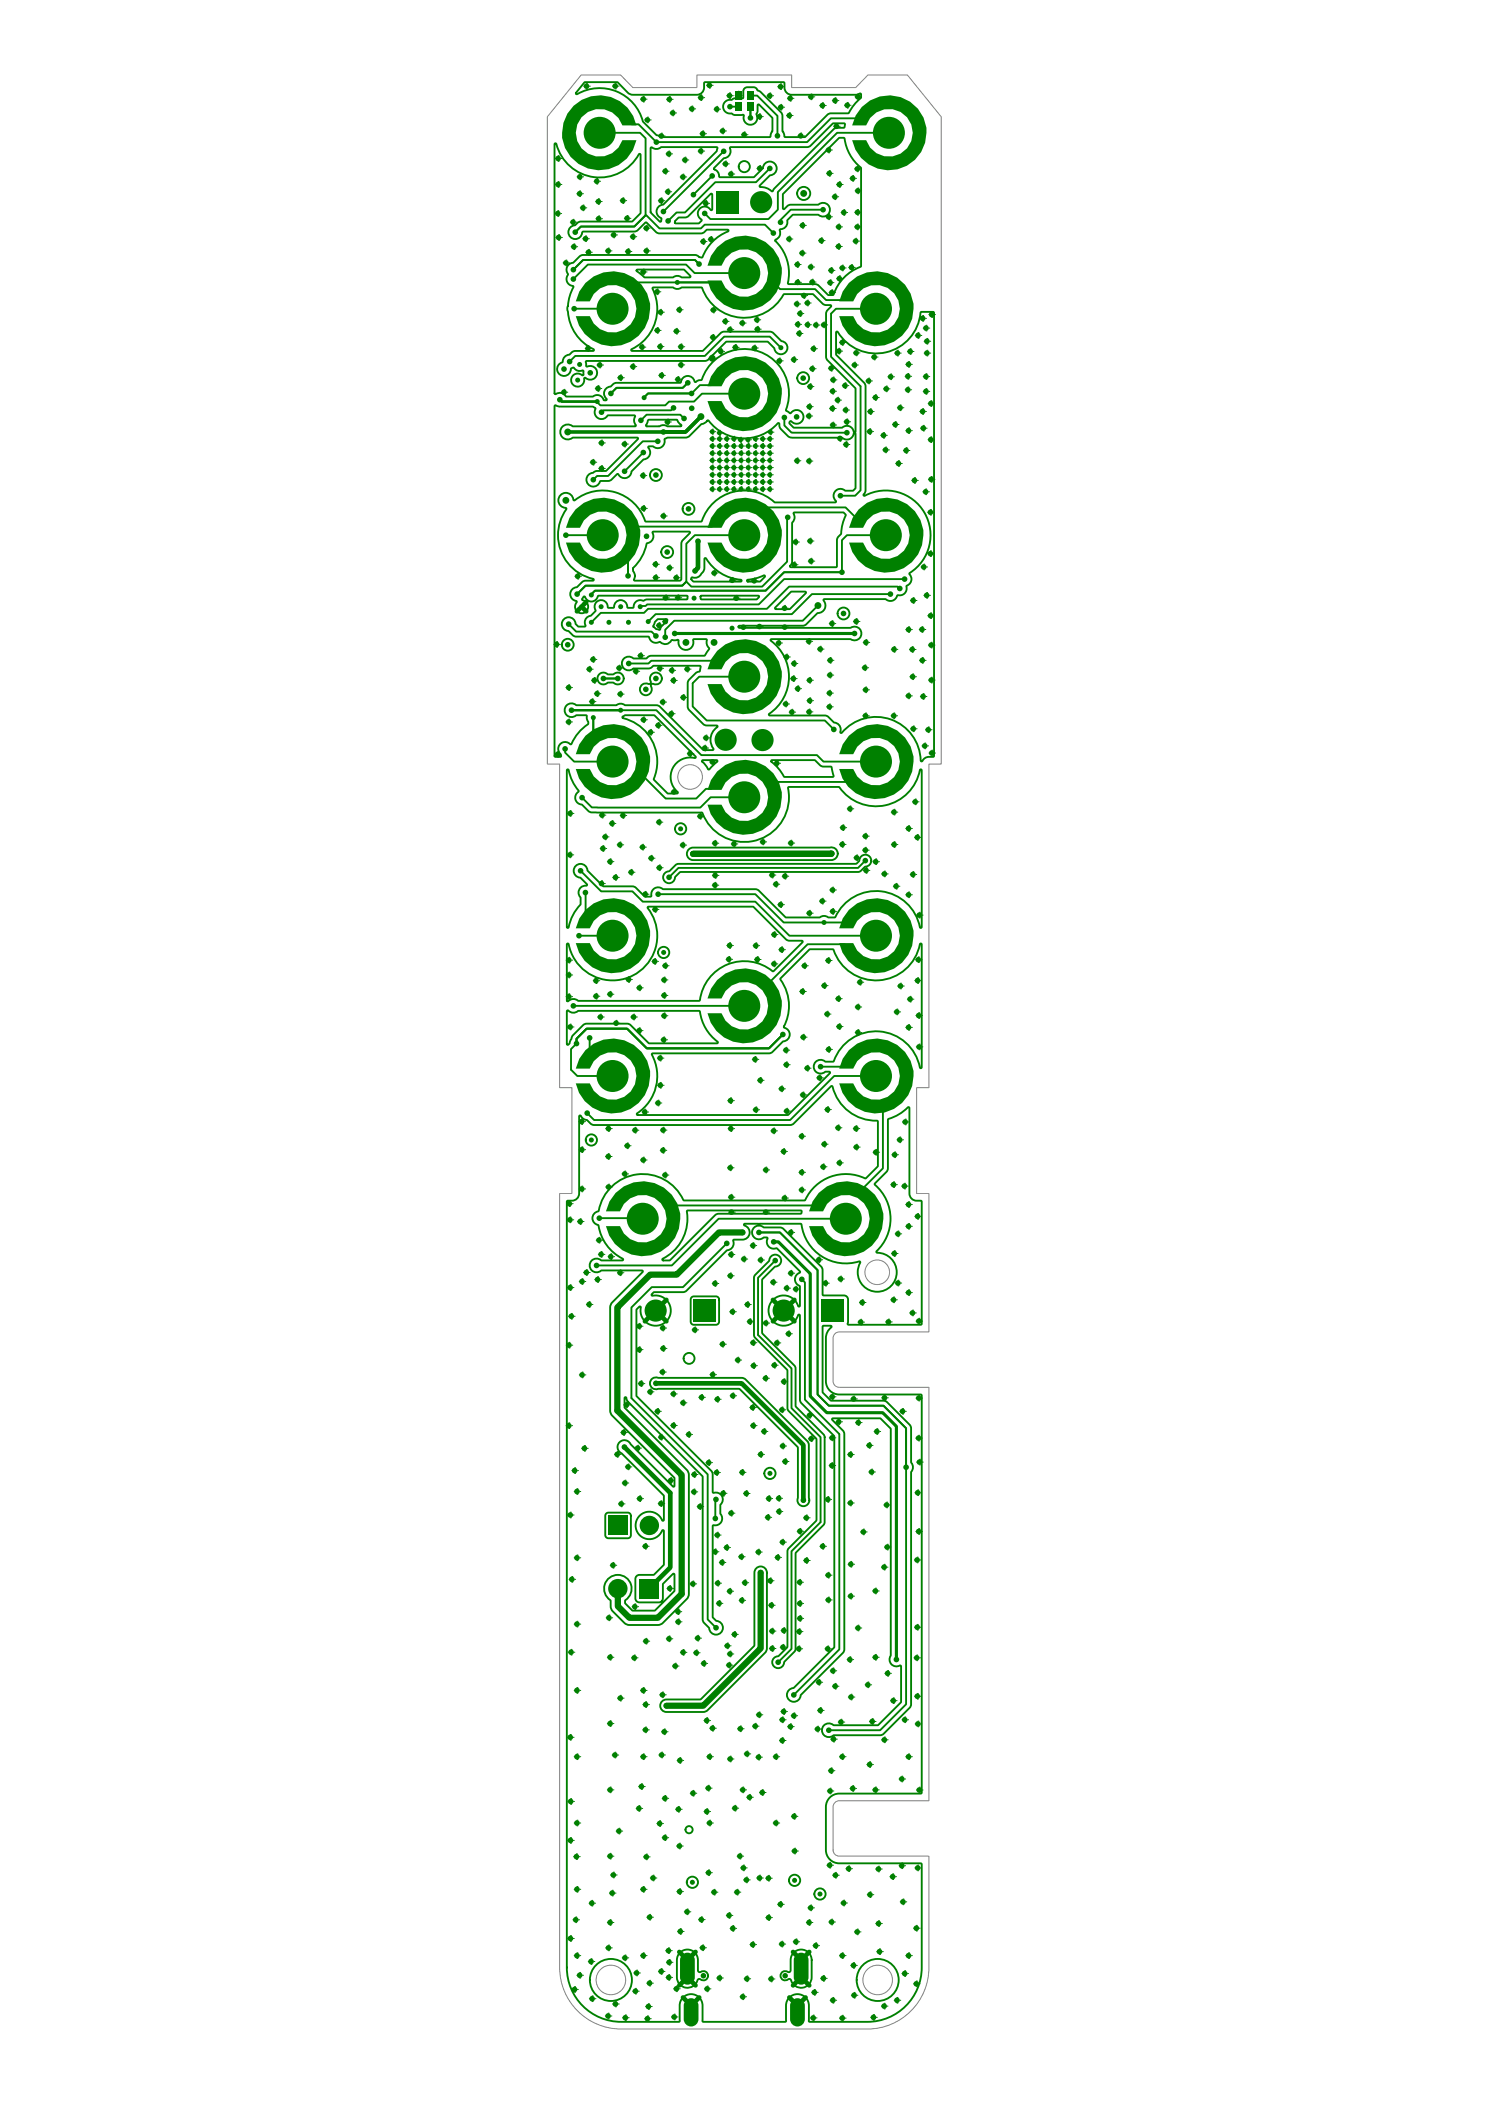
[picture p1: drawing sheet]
<svg xmlns="http://www.w3.org/2000/svg" width="210mm" height="297mm" viewBox="0 0 210 297" stroke-linecap="round" stroke-linejoin="round" font-family="sans-serif">
<defs><g id="words">
<text font-size="59.1" fill="#008000" x="86.7" y="178.3">C80C81</text>
<g font-size="10.6" fill="#008000">
<text x="79.3" y="22.5">SW1</text>
<text x="120.2" y="22.5">SW2</text>
<text x="81.2" y="47.4">SW4</text>
<text x="99.8" y="42.3">SW3</text>
<text x="118.4" y="47.4">SW5</text>
<text x="99.8" y="59.4">SW6</text>
<text x="79.8" y="79.3">SW7</text>
<text x="99.8" y="79.3">SW8</text>
<text x="119.8" y="79.3">SW9</text>
<text x="99.8" y="99.3">SW10</text>
<text x="81.2" y="111.3">SW11</text>
<text x="118.4" y="111.3">SW12</text>
<text x="99.8" y="116.3">SW13</text>
<text x="81.2" y="135.8">SW14</text>
<text x="118.4" y="135.8">SW17</text>
<text x="99.8" y="145.7">SW16</text>
<text x="81.2" y="155.6">SW15</text>
<text x="118.4" y="155.6">SW18</text>
<text x="85.5" y="175.8">SW19</text>
<text x="114.1" y="175.8">SW20</text>
</g>
<g font-size="10.5" fill="#008000">
<text x="88.3" y="24" transform="rotate(-90 88.3 24)">SW1x2</text>
<text x="129.2" y="24" transform="rotate(-90 129.2 24)">SW2x2</text>
<text x="90.2" y="48.9" transform="rotate(-90 90.2 48.9)">SW4x2</text>
<text x="127.4" y="48.9" transform="rotate(-90 127.4 48.9)">SW5x2</text>
<text x="108.8" y="60.8" transform="rotate(-90 108.8 60.8)">SW6x2 SW3x2</text>
<text x="88.8" y="80.8" transform="rotate(-90 88.8 80.8)">SW7x2</text>
<text x="108.8" y="80.8" transform="rotate(-90 108.8 80.8)">SW8x2</text>
<text x="128.8" y="80.8" transform="rotate(-90 128.8 80.8)">SW9x2</text>
<text x="90.2" y="112.8" transform="rotate(-90 90.2 112.8)">SW11x2</text>
<text x="127.4" y="112.8" transform="rotate(-90 127.4 112.8)">SW12x2</text>
<text x="108.8" y="117.8" transform="rotate(-90 108.8 117.8)">SW13x2</text>
<text x="90.2" y="137.3" transform="rotate(-90 90.2 137.3)">SW14x2</text>
<text x="127.4" y="137.3" transform="rotate(-90 127.4 137.3)">SW17x2</text>
<text x="108.8" y="147.2" transform="rotate(-90 108.8 147.2)">SW16x2</text>
<text x="90.2" y="157.1" transform="rotate(-90 90.2 157.1)">SW15x2</text>
<text x="127.4" y="157.1" transform="rotate(-90 127.4 157.1)">SW18x2</text>
<text x="94.5" y="177.3" transform="rotate(-90 94.5 177.3)">SW19x2</text>
<text x="123.1" y="177.3" transform="rotate(-90 123.1 177.3)">SW20x2</text>
</g>
<text font-size="10.4" fill="#008000" x="95.9" y="284.5">U9</text>
<g font-size="4.9" fill="#008000">
<text x="83.2" y="217">JP4</text>
<text x="84.7" y="225.9">JP5</text>
</g>
<text font-size="4.2" fill="#008000" x="103.2" y="15.6">DS1DS2</text>
<g font-size="3.3" fill="#008000">
<text x="93.7" y="186.6" transform="rotate(-90 93.7 186.6)">C80x2</text>
<text x="100.6" y="186.6" transform="rotate(-90 100.6 186.6)">C80x1</text>
<text x="111.7" y="186.6" transform="rotate(-90 111.7 186.6)">C81x2</text>
</g>
<text font-size="3.2" fill="#008000" x="92.7" y="225.8" transform="rotate(-90 92.7 225.8)">JP5x1</text>
<g font-size="2.1" fill="#008000">
<text x="97.7" y="280.1" transform="rotate(-90 97.7 280.1)">U9x17</text>
<text x="113.8" y="280.1" transform="rotate(-90 113.8 280.1)">U9x18</text>
</g>
<text font-size="1.4" fill="#008000" x="82.5" y="86.3" transform="rotate(-90 82.5 86.3)">TP12x1</text>
</g></defs>
<g fill="none" stroke="#808080" stroke-width=".14">
<path d="M82 10.6h5.5l1.8 1.8h9v-1.8h13.4v1.8h9l1.7-1.8h5.6l4.8 5.9v91.3h-1.8v45.7h-1.7v14.9h1.7v19.6h-12.6a.87 .87 0 0 0-.9 .8v6.1a.87 .87 0 0 0 .9 .9h12.6v58.3h-12.6a.87 .87 0 0 0-.9 .9v6.1a.87 .87 0 0 0 .9 .8h12.6v15.7a8.7 8.7 0 0 1-8.6 8.7h-34.8a8.7 8.7 0 0 1-8.7-8.7v-109.2h1.8v-14.9h-1.8v-45.7h-1.7v-91.3z"/>
<circle cx="97.4" cy="109.6" r="1.74"/>
<circle cx="86.2" cy="279.4" r="2.08"/>
<circle cx="123.8" cy="279.4" r="2.08"/>
</g>
<g fill="none" stroke="#008000" stroke-width=".26">
<path d="M82.4 11.6h4.7l1.5 1.5 .4 .2 .3 .1h9a1.01 1.01 0 0 0 1-1v-.7l.2-.1h11.1a1.76 1.76 0 0 0 .7 1.7l.4 .1h9l.6-.2 .2 .1v.4a8.3 8.3 0 0 0-1.8 2.3h-2.5l-.3 .1-3.3 3.2h-2.8l-.4-.9v-2.1l-.1-.3-3-3-.4-.2-.2-.3a1.53 1.53 0 0 0-1.8 .1l-.1 1.3h-1.1l-.4 .2a1.02 1.02 0 0 0-1.3 1 1.02 1.02 0 0 0 1.3 .9l.4 .2 1.2 .1a1 1 0 0 0 1.1 1.3 1 1 0 0 0 .7-1.5l.2-.4v-.8l.1-.2 2 1.9v1.8l-.3 .9h-15.4l-.7-.3-1.9-1.8a6.4 6.4 0 0 0-9.4-3.9v-.2zM84.6 18.7h5.7l.8 .8v10.9l-1.6 1.6h-7.6l-.8 .8 .8-.8h7.6l1.6-1.6h.1l1.8 1.8h5.9l.5-.5h8.5l1.2 1.2M105.9 13.5h.9l2.9 2.8v2.9M118.3 19.5h.8a6.9 6.9 0 0 0 2.4 4.2l-.1 13.9a6.6 6.6 0 0 0-3.9 4h-.7l-1.3-1.3-.3-.2h-4a6.9 6.9 0 0 0-1.8-6.2 1.21 1.21 0 0 0 .6-1.5 1.24 1.24 0 0 0 1.1-1.4l.8-.7h3.5a.99 .99 0 0 0 1.4 0 .99 .99 0 0 0 0-1.4 .99 .99 0 0 0-1.4 0h-3.9a1.27 1.27 0 0 0-.9 .6l-.2-.1 .1-2zM121.6 16.7h-4.4l-3.3 3.4h-21.3l-2.5-2.6h-1l-2.9-2.9h-3.7l-2.2 2.3v3.8M125.4 18.7h-7.3l-8.4 8.4v2.5l-1.3 1.3h-8.2l-.8-.8M78.3 20.3l.1-.1a6.4 6.4 0 0 0 5.4 4.8 6.4 6.4 0 0 0 6.4-3.3l.2 .1-.1 8.3-1.2 1.2h-7.2a1.07 1.07 0 0 0-.8 .5 .98 .98 0 0 0-.9 1 .98 .98 0 0 0 1 .9 .98 .98 0 0 0 1-.9l.1-.1h7.4l1.4-1.3 1.4 1.3 .5 .2h5.9l.3-.1 .6-.4h2.8l.2 .1-.1 .2a6.6 6.6 0 0 0-3.7 3.6h-.4l-.2-.2-.4-.1h-15.7l-.5 .2-.9 .9a1 1 0 0 0-.9 .6 1 1 0 0 0 .1 1 1.06 1.06 0 0 0 .8 1.7 8.3 8.3 0 0 0-.8 2.8l-.1 .2a9.1 9.1 0 0 0 1.2 3.7 6.7 6.7 0 0 0 2.6 2.2l-.1 .2h-2.6a1.07 1.07 0 0 0-.8 .5 1.04 1.04 0 0 0-.9 1.1 .99 .99 0 0 0-.8 1.1 .99 .99 0 0 0 1.1 .8 .99 .99 0 0 0 .9-1l.3-.1a1.15 1.15 0 0 0 1.4 .4v.5l-.1 .2a1.01 1.01 0 0 0-1-.2 1.01 1.01 0 0 0-.6 .9 .94 .94 0 0 0 1.1 .8 .94 .94 0 0 0 .7-1.1l.1-.1a1 1 0 0 0 1.4 0 1 1 0 0 0 .2-1.3 1 1 0 0 0-1.4-.3l-.1-.6 .2-.2h16.8l.3-.2 2.6-2.5h5.7l1 .9a.94 .94 0 0 0 1 .9 .94 .94 0 0 0 .9-1 .94 .94 0 0 0-.9-.9l-1.1-1.1-.3-.2h-6.6l-.5 .2-2.6 2.5h-9.9l-.2-.1 .1-.1a6.5 6.5 0 0 0 3-8.7h2.8a1.01 1.01 0 0 0 1.3 0h2.8a6.4 6.4 0 0 0 5.5 4.2 6.4 6.4 0 0 0 6.1-3.3h4.1l1.3 1.3a1.18 1.18 0 0 0 1.1 .2l.1 .1v.2a1.27 1.27 0 0 0-.7 1l.1 6.2 .1 .3 4 4v6.1l-.1 .1-.2-.1a1.01 1.01 0 0 0-1.7-.5h-6.7l-.6-.7v-.2l.2-.1a.99 .99 0 0 0 1.5 .1 .99 .99 0 0 0-.2-1.5 .99 .99 0 0 0-1.4 .3l-.6-.4a6.3 6.3 0 0 0-3.8-8.3 6.3 6.3 0 0 0-8.1 4l-.5 .1-.4 .2a1.03 1.03 0 0 0-1.1-.8 1.03 1.03 0 0 0-1 .9h-9a1.07 1.07 0 0 0-.9 .5 1 1 0 0 0-.9 .7 1 1 0 0 0 .4 1.1l-.1 .2h-.3a.99 .99 0 0 0-1.6-.5l-3.8-.1a1.11 1.11 0 0 0-1.5-.3zM89.8 38.1l6.6-.1 1 1-.1 .1h-1.1a1.06 1.06 0 0 0-1.3 0h-4l-1.1-.8zM91.8 20.8a1.21 1.21 0 0 0 1.5 0h7.8a.39 .39 0 0 1 0 .6l-7.5 7.4a1.01 1.01 0 0 0-1 .9 1.01 1.01 0 0 0 .7 1.1v.4l-.2 .1-1.3-1.4zM95.3 31.2l.4-.5 1.3-.1 3.3-3.3 .2 .2v2l-.2 .2a1.01 1.01 0 0 0-1.6-.2 1.01 1.01 0 0 0 .3 1.6l-.5 .4h-3.2l-.1-.1zM95.5 39.9h4.9l2.8 2.7h3.3l2.6-2.6 .9 .8h5l1.5 1.5h2.5l.8-.8M95.5 39.9h-11.2l-1.7 1.6"/>
<path d="M95.5 39.9h4.9l2.8 2.7h3.3l2.7-2.6M98.6 37.3l-.6-.6h-15.7l-1.4 1.4M100.5 24.8l-2.7 2.7M102.1 21.4l-8.5 8.5M103 20.8l11-.1 .4-.1 3.1-3.2h1.6a.36 .36 0 0 1-.1 .6l-1.1 .1-.3 .1-8.4 8.4-.2 .4a3.3 3.3 0 0 0-1.8-.7v-.1l1.4-1.4a.99 .99 0 0 0 1-1 .99 .99 0 0 0-1-1 .99 .99 0 0 0-1 1l-1.3 1.2h-4.7l-.2-.1a1.09 1.09 0 0 0-.7-1.1l1.4-1.4a1.08 1.08 0 0 0 .9-1.6zM105 38.5h-7l-1.2-1.2h-13.9l-2 2.1M108.6 23.8l-2 1.9h-5.7l-4.3 4.3h-1.2l-1.2 1.2M116.1 29.6h-4.6l-1.4 1.4v.4M78.2 57.3l.2-.1 .5 .2h4.7l.4 .2a1.04 1.04 0 0 0 .4 1.4 1.04 1.04 0 0 0 1.4-.4h3.7l.1 .1a1.22 1.22 0 0 0 .1 1.4l-.1 .1h-8.8a1.08 1.08 0 0 0-1.5 0 1.08 1.08 0 0 0 0 1.5 1.08 1.08 0 0 0 1.5 .1h9.1h.1v.2l-4.5 4.4-1.5 .1-.3 .2a.99 .99 0 0 0-1 .9 .99 .99 0 0 0 .8 1 .99 .99 0 0 0 1.2-.7l1.3-.1 1.1-.9a1.03 1.03 0 0 0 1.2 .6 1.03 1.03 0 0 0 .8-1l1.7-1.7a1 1 0 0 0 .9-.6 1 1 0 0 0-.3-1.1l.2-.1h.5a1.02 1.02 0 0 0 1.2 .1 1.02 1.02 0 0 0 .5-1.1l.4-.2h2.5l.4-.2 1.8-1.7 .4-.1 .6-.5a6.4 6.4 0 0 0 9.9 .4h.1l.1 .5 .1 .3 1 1 .3 .2 7.3 .1a1.04 1.04 0 0 0 1.8-.7l.2 .1v7.6l-.4 .4h-1a1 1 0 0 0-1.5 .1 1 1 0 0 0 .1 1.4l-.1 .2h-8.5a6.4 6.4 0 0 0-10.3 2.7h-7.9l-.1-.1a6.4 6.4 0 0 0-10-2.9 1.09 1.09 0 0 0-1.3-1 1.09 1.09 0 0 0-.9 1.3 1.41 1.41 0 0 0 1.1 .8 6.4 6.4 0 0 0 3.8 10l-.1 .2-1.4 .1-.8 .8a1.03 1.03 0 0 0-1 1 1.03 1.03 0 0 0 1 1.1 .95 .95 0 0 0 .1 1.4 .95 .95 0 0 0 1.4-.4 1.04 1.04 0 0 0-.8-1.3 .31 .31 0 0 1 .1-.3 .31 .31 0 0 1 .3 0 .95 .95 0 0 0 1 .6 .95 .95 0 0 0 .9-.8h12.5l.1 .1v.3l-.2 .1h-5.5l-.5 .2a1.03 1.03 0 0 0-1.4 .8l-.1 .2-.8-.1a.97 .97 0 0 0-.9-1 .97 .97 0 0 0-1 1l-.7 .1-.2-.1a.94 .94 0 0 0-1.2-1 .94 .94 0 0 0-.5 1.5l-.6 .7a.98 .98 0 0 0-.8 1.4l-.1 .1h-.9l-.4-.3a.99 .99 0 0 0-1-1 .99 .99 0 0 0-1 1 .99 .99 0 0 0 1 1 1.35 1.35 0 0 0 1.1 .7l10.2 .1a1.04 1.04 0 0 0 1.6 .7 1.04 1.04 0 0 0 1.7-.3h.9a1.11 1.11 0 0 0 .6 1.3 1.11 1.11 0 0 0 1.3-.3 1.16 1.16 0 0 0 .2-1l.1-.1h1.8a1.54 1.54 0 0 0 .3 1.4l-.7 .9h-7.4l-.4 .1-.4 .3h-1.7a.97 .97 0 0 0-1.4 0 .97 .97 0 0 0 0 1.4 .97 .97 0 0 0 1.3 .1l2.4-.1 .5-.4 6.6 .1-.1 .7-.6 .3-.9 .9-.2 .3v3.7l.2 .3 2.1 2.1 .4 .1h1.4l.1 .1v.1a2.19 2.19 0 0 0-.5 3.1l-.2 .2-1.3-.1-6.3-6.2-.3-.1h-4.4a1.06 1.06 0 0 0-1.3 0h-5.6a.99 .99 0 0 0-1.4 0 .99 .99 0 0 0 0 1.4 .99 .99 0 0 0 1.4 0h1.4l.1 .6 .2 .4v.3a7.3 7.3 0 0 0-2.5 2.8 1.03 1.03 0 0 0-1.5 0 1.03 1.03 0 0 0 .1 1.5l.1 .2-.2 .1h-.6l-.2-.1zM91.4 59.3l.1-.1h3.9l.7 .9-.1 .1h-1.8a1.1 1.1 0 0 0-1.2 0l-1.8-.1-.1-.1zM95 57.6l-.3 .3h-9.6l-.2 .3M96.5 59l-.5-.5h-4.8l-.8 .8"/>
<path d="M97 54l-.7 .7h-9.3l-.8 .8M97.6 55.5h-6.2l-.5 .6M105 55.6h-6l-1.1 1.1h-3.5l-.6 .5h-9.1l-.5-.5h-5l-.2-.3M110.2 49.1l-1.6-1.6h-6.4l-2.8 2.7h-18.3l-.7 .8M110.6 58.9v1.1l1 1 7.9 .1M117.2 44.3v6l4.2 4.2v14.7l-.8 .8h-2M118 46.8h.1a6.4 6.4 0 0 0 6.9 2.9 6.4 6.4 0 0 0 4.9-5.7h1.7l.2 .1v62.6l-.2 .1a1.32 1.32 0 0 0-1.5 .6h-.2a6.4 6.4 0 0 0-4.2-5.9 6.4 6.4 0 0 0-7 1.9h-.2a1.05 1.05 0 0 0-.9-1.5l-.7-.7-.5-.2h-7.8l-.1-.2a6.4 6.4 0 0 0 .2-10.4l.1-.2h11.1a.99 .99 0 0 0 1.4-.1 .99 .99 0 0 0 0-1.4 .99 .99 0 0 0-1.4-.1h-15.6a.15 .15 0 0 1-.1-.1 .15 .15 0 0 1 .1-.2h9.1l.3-.2 1.6-1.6a1.12 1.12 0 0 0 1-.6 1.12 1.12 0 0 0-.1-1.2l.1-.2h8.6a1.05 1.05 0 0 0 1.7-.5 1.06 1.06 0 0 0 1.3-1.3 1.06 1.06 0 0 0 .4-1.8 6.3 6.3 0 0 0 2.1-8.5 6.3 6.3 0 0 0-8.5-2.4l-.1-.2 .3-.6v-14.9l-.2-.3-4-4zM90.8 63.9l-2.7 2.6M92.1 75.1l5.1-.1 .1 .1-1.2 1.4v5.3l-.2 .1h-6.3l-.2-.1 .2-.4-.1-.4-.2-.4v-.4a7.2 7.2 0 0 0 1.9-3.5 1.02 1.02 0 0 0 .8-1.6zM92.8 62.3h-2.1l-4.9 4.9h-1.6l-.5 .5M111.1 73h-.1v6.3l-3.5 3.5h-10l-.7-.7-.5 .5h-13.7l-1.2 1.2 1.2-1.2h13.7l.5-.5v-5.4l1.2-1.2h7M112 72.3h6.9l.4 .4a8 8 0 0 0-.7 2.7 1.08 1.08 0 0 0-.5 .8l-.1 3.8h-6.4l-.2-.1 .3-.6v-5.5a1.24 1.24 0 0 0 .3-1.4z"/>
<path d="M121.2 73.5l-1.9-1.9h-16.2l-2.7 2.7h-10.8v3l-1 1M80.2 88.1l1.1 1h10.6l.6 .6M84.6 95.1a.99 .99 0 0 1 1.2 .1h.6a.87 .87 0 0 1 1.3-.1 .87 .87 0 0 1 0 1.3 .99 .99 0 0 1-1.3-.1h-.6a.87 .87 0 0 1-1.2 .1 .87 .87 0 0 1 0-1.3zM85.1 95.7h2M91.9 95.2a.85 .85 0 0 1 1.2-.1 .85 .85 0 0 1 .1 1.2 .85 .85 0 0 1-1.1 .2l-.3 .3a.84 .84 0 0 1-.3 1.2 .84 .84 0 0 1-1.2-.6 .84 .84 0 0 1 .9-1l.2 .1a.26 .26 0 0 0 .3-.1 .26 .26 0 0 0 .1-.3 .84 .84 0 0 1 .1-.9zM92.7 87.4h1.3l.1 .1-.9 1-.1 .4-.5-.1a.49 .49 0 0 1-.4-.5l.2-.5zM97.7 96.4v3.3l2 2h16.7l1.2 1.2M98.8 84.1h8.2l.1 .1-.4 .4h-7.7l-.2-.1zM101.2 93.4l-.2-.2h-9.1l-.4 .4h-2.8M109.4 85.7l2.2-2.2h2l.1 .1v.1l-2.3 2.2-1.9 .1-.2-.1zM115.4 85.4l-2.2 2.2h-18.1l-1.3 1.3v1M118.8 80.7h-8.2l-2.6 2.7h-24.1l-.5 .6"/>
<path d="M125.6 83.8h-11.1l-2.8 2.9h-19.2l-1.1 1M126.9 83l-.3-.2h-15.3l-3.1 3.1h-16.8l-.6 .6h-6l-1.4 1.3M127.6 81.7h-17l-3.6 3.6h-15.7l-.2 .2h-.8v.1M80 108.6h.2a7.6 7.6 0 0 0 1.4 3.1 1.03 1.03 0 0 0-.4 1.1 1.03 1.03 0 0 0 .9 .8l.9 .8a1.17 1.17 0 0 0 1.1 .2l14.9 .1a6.4 6.4 0 0 0 7.8 3.8 6.4 6.4 0 0 0 4.4-7.4l7.1-.1a6.4 6.4 0 0 0 6.6 2.6 6.4 6.4 0 0 0 4.9-5l.2 .1v22.1l-.2 .1a6.3 6.3 0 0 0-5.5-5.1 6.3 6.3 0 0 0-6.5 3.6l-.9 .1a1.06 1.06 0 0 0-1.3 0h-4.8l-3.8-3.8-.3-.2h-13.1a1.04 1.04 0 0 0-1.3-.1 1.04 1.04 0 0 0-.4 1.1h-.9l-1.3-1.2-.3-.2h-4.3l-2.2-2.2a.99 .99 0 0 0-1-1 .99 .99 0 0 0-1 1 .99 .99 0 0 0 1 1l.9 .9v.2a1.02 1.02 0 0 0-1.1 .5 1.02 1.02 0 0 0 .2 1.2v.9a7.4 7.4 0 0 0-1.7 3.3l-.2-.1zM83.7 101.3v2.1h4.5l2.5 2.5v3.6l3.2 3.2h4.3l1.4-1.4h.7l2.9-2.9h3.8l1.9 1.9h11.4l1.4 1.4v.2h3.8l2.3-2.4v-4.1M87.6 100.2h5l6.3 6.4h16.3l1 .9h7.4M87.8 101.1l.4-.2h4.1l5.8 5.8v.3a2.78 2.78 0 0 0-3.2 1.4 2.78 2.78 0 0 0 .7 3.4l-.1 .2h-1.3l-2-2a6.4 6.4 0 0 0-4.4-8.7zM97.2 119.9l.6-.3h19.2a.9 .9 0 0 1 1.2 .7 .9 .9 0 0 1-.9 1.1h-19.5a.88 .88 0 0 1-.8-.6 .88 .88 0 0 1 .2-.9zM105 112.5h-4.8l-1.4 1.5-15.3-.1-1.4-1.3M108.8 107.3h6.1l1.1 .9h1.3l.3 1.3-.1 .1h-6.8a9.3 9.3 0 0 0-1.9-2.2zM81.7 157.5l.2-.1 .4 .5 .5 .2 .7 .6 .3 .1h27.7l.5-.3 5.4-5.3a6.6 6.6 0 0 0 6.4 5v6.4l-1.7 1.7a6.4 6.4 0 0 0-8.6 3.1h-17l-.1-.1a6.3 6.3 0 0 0-6.6-3.6 6.3 6.3 0 0 0-5.4 5.2 1 1 0 0 0-.8 1 1 1 0 0 0 .8 1 6.5 6.5 0 0 0 3.5 4.8l-.1 .2h-2.9a.99 .99 0 0 0-1.4 0 .99 .99 0 0 0 0 1.4 .99 .99 0 0 0 1.4 0h5.7l.1 .1-.1 .1-4.2 4.3-.3 .4v15.1l.3 .5 8.7 8.7v1.2l-.2 .1-5.9-6a.98 .98 0 0 0-1.6-.3 .98 .98 0 0 0 .3 1.6l5.9 5.9v3.5l-.1 .1-.1-.1a1.95 1.95 0 0 0-3-.7 1.95 1.95 0 0 0 .1 3.1 1.95 1.95 0 0 0 3-1l.1 .1v4.8l-1.4 1.4h-2l-.3 .1-.2 .2-.1 .3v2.7l.1 .3 .2 .2 .3 .1h2.7l.5-.1 .1-.5v-2l1.5-1.4 .1 .1v2.3l-2.8 2.8h-3.1l-1-1v-.5a1.96 1.96 0 0 0 .4-2.9 1.96 1.96 0 0 0-3 .1 1.96 1.96 0 0 0 .5 2.9 1.6 1.6 0 0 0 .3 1.5l1.7 1.6 .4 .3h4.6l.4-.3 3.4-3.4 .3-.7-.1-17-.2-.5-8.8-8.7v-1.4l.1-.1 .4 .6 10.5 10.5v20.2l.1 .4 .8 .8a.99 .99 0 0 0 1 1 .99 .99 0 0 0 1-1 .99 .99 0 0 0-1-1l-.5-.5 .1-13a1.03 1.03 0 0 0 1.1-.4 1.03 1.03 0 0 0-.1-1.2v-1.3a1.01 1.01 0 0 0 .2-1.2 1.01 1.01 0 0 0-1.2-.5l-.1-2.6-.2-.5-10.5-10.5v-12.2l.4-.4h.2a2.15 2.15 0 0 0 1.9 2.7 2.15 2.15 0 0 0 2.3-2.3 2.15 2.15 0 0 0-2.6-2l-.1-.2 .4-.3h4l.4-.1 5.9-5.8a1.06 1.06 0 0 0 .8-1.4l1.7-.1a1.04 1.04 0 0 0 .6-1.1 1.04 1.04 0 0 0-.7-.9l.1-.2h7.8l.2 .1a6.3 6.3 0 0 0 8.2 5.2l.1 .1a2.77 2.77 0 0 0 1.4 4 2.77 2.77 0 0 0 3.7-2.2 2.77 2.77 0 0 0-2.8-3.2l-.1-.1a6.4 6.4 0 0 0-.2-9.5l1.6-1.7 .2-.3 .1-7.2a7.1 7.1 0 0 0 2.8-1.7l.2 .2v12a1.01 1.01 0 0 0 1 1h.6l.1 .2v17.2l-.1 .1h-10.3v-3.5v-.3l-.3-.2-.2-.1h-3l-.1-3.6-.2-.5-5.4-5.4-.4-.1h-2.2l-.8-.3a.99 .99 0 0 0-.8 1.4 .99 .99 0 0 0 1.6 .3h.3l.2 .1a1 1 0 0 0 .1 1.2 1 1 0 0 0 1.2 .2l3.3 3.4a1.04 1.04 0 0 0-.8 1 1.04 1.04 0 0 0 .7 1v2.7l-.1 .2-.1-.1a2.15 2.15 0 0 0-3.4-1 2.15 2.15 0 0 0 .2 3.5 2.15 2.15 0 0 0 3.2-1.3l.2 .1 .1 12.1 .1 .3 4.7 4.7v29.7l-5.7 5.8a.99 .99 0 0 0-1 1 .99 .99 0 0 0 1 .9 .99 .99 0 0 0 1-.9l5.9-6 .2-.4v-30.4l-.2-.5-1.5-1.5v-.2l.1-.1h6.6l1.5 1.5 .1 32a1.03 1.03 0 0 0 .1 1.3 1.03 1.03 0 0 0 1.2 .1l.1 5.2-3.2 3.2h-6.3a.98 .98 0 0 0-1.4 .1 .98 .98 0 0 0 .1 1.4 .98 .98 0 0 0 1.3 0l6.7-.1 .4-.1 3.6-3.7 .2-.3v-33a1.05 1.05 0 0 0 0-1.4v-4.9l-.2-.4-3.2-3.1-.5-.2h-7.3l-1.3-1.2v-9.3l.2-.1h1l.1 .1v.1a1.88 1.88 0 0 0-.8 1.5l.1 6.6a1.88 1.88 0 0 0 1.8 1.4h11.5l.1 .1v56.1l-.1 .1-12 .1a1.88 1.88 0 0 0-1.4 1.8l.1 6.6a1.88 1.88 0 0 0 1.8 1.3l11.6 .1v14.6a7.7 7.7 0 0 1-7.6 7.7h-8.2l-.1-.1v-2.2a1.62 1.62 0 0 0-1.6-1.6 1.62 1.62 0 0 0-1.6 1.6v2.2l-.1 .1h-11.6l-.1-.1-.1-2.6a1.62 1.62 0 0 0-1.7-1.2 1.62 1.62 0 0 0-1.4 1.6v2.2l-.1 .1h-8.2a7.7 7.7 0 0 1-7.6-7.7v-108.1a1.73 1.73 0 0 0 1.6-.7l.1-.4zM107.1 173.9h2.9l5.3 5.3v17.6l1.6 1.6h7.7l3.2 3.1v39l-3.6 3.7h-7.3"/>
<path d="M108.8 177.3a.85 .85 0 0 1 1.4 .3 .85 .85 0 0 1-.9 1.1l-1.7 1.8-.1 .2v7.4l4.6 4.7 .1 .3v5.4l4 3.9 .1 .4v12.1l-.1 .3-4 3.9v13.6l-.1 .4-1.4 1.4a.88 .88 0 0 1-.8 .9 .88 .88 0 0 1-1-.8 1.03 1.03 0 0 1 1-1l1.2-1.3v-13.5l.1-.3 3.9-3.9 .1-.1v-11.4l-.1-.1-3.9-4-.1-.3v-5.4l-4.6-4.5-.1-.3v-8.3l2-2.2zM89.1 197.3l10.7 10.7v20.5l1.2 1.2M91.8 194.7a.91 .91 0 0 1 1.1-.3h11.7l.6 .3 8.8 8.8 .1 .4v7.4a.85 .85 0 0 1-.8 1.2 .85 .85 0 0 1-.7-1.2l-.1-7.1-8.1-8.1-.2-.1h-11.3a.85 .85 0 0 1-1-.3 .85 .85 0 0 1-.1-1zM106.9 188.4l4.8 4.7v5.6l4.1 4.1v12l-4.1 4.1v13.8l-1.9 1.9M113.1 180.5l.4 .5v16.5l4.9 4.9v30.4l-6.4 6.4M85.4 213.7l.4-.3 3 .1 .2 .4-.1 2.9-.3 .3-3-.1-.2-.4zM101 211.6h-.1v2.7M106.7 221.3a.88 .88 0 0 1 .9-.2 .88 .88 0 0 1 .6 .8v10.7l-.1 .4-8.5 8.5-.4 .1h-5.2a.88 .88 0 0 1-.9-.9 .88 .88 0 0 1 .9-.9h4.8l7.5-7.5 .1-.2v-10.2z"/>
<circle cx="105" cy="23.5" r=".79"/>
<circle cx="113.4" cy="27.3" r=".93"/>
<circle cx="113.3" cy="53.4" r=".84"/>
<circle cx="92.5" cy="67" r=".84"/>
<circle cx="94.1" cy="77.9" r=".84"/>
<circle cx="97.1" cy="71.8" r=".84"/>
<circle cx="80.1" cy="91" r=".84"/>
<circle cx="119" cy="86.6" r=".84"/>
<circle cx="96" cy="117" r=".79"/>
<circle cx="93.6" cy="134.4" r=".79"/>
<circle cx="83.4" cy="160.9" r=".79"/>
<circle cx="97.2" cy="191.7" r=".77"/>
<circle cx="108.6" cy="207.9" r=".79"/>
<circle cx="97.2" cy="258.2" r=".51"/>
<circle cx="86.2" cy="279.4" r="2.97"/>
<circle cx="97.7" cy="265.6" r=".79"/>
<circle cx="112.1" cy="265.3" r=".79"/>
<circle cx="115.7" cy="267.3" r=".79"/>
<circle cx="123.8" cy="279.4" r="2.97"/>
</g>
<g fill="none" stroke="#008000" stroke-width=".14">
<path d="M92.9 19.2h.1M93.3 18.8h.1M93.7 19.2h.1M94 14h.1M94.4 14.4h.1M94.4 13.6h.1M94.5 15.9h.1M94.8 14h.1M94.9 16.3h.1M94.9 15.5h.1M95.3 15.9h.1M97.2 15.4h.1"/>
<path d="M97.6 15.8h.1M97.6 15h.1M98 15.4h.1M98.5 13.8h.1M98.7 18.9h.1M98.9 14.2h.1M98.9 13.4h.1M99.1 19.3h.1M99.1 18.5h.1M99.3 13.8h.1M99.5 18.9h.1M99.7 12h.1"/>
<path d="M100.1 12.4h.1M100.1 11.6h.1M100.5 12h.1M100.7 15.4h.1M101.1 15.8h.1M101.1 15h.1M101.5 15.4h.1M101.5 18.5h.1M101.9 18.9h.1M101.9 18.1h.1M102.3 18.5h.1M103.7 13.5h.1"/>
<path d="M104.1 12.9h.1M104.6 13.5h.1M104.6 19h.1M105 18.6h.1M105 19.4h.1M105.4 19h.1M108.2 13.5h.1M108.6 13.9h.1M108.6 13.1h.1M109 13.5h.1M109.7 12.2h.1M109.7 15.1h.1"/>
<path d="M110.1 12.6h.1M110.1 11.8h.1M110.1 15.5h.1M110.1 14.7h.1M110.5 12.2h.1M110.5 15.1h.1M110.9 16.3h.1M111.1 13.9h.1M111.3 16.7h.1M111.3 15.9h.1M111.5 14.3h.1M111.5 13.5h.1"/>
<path d="M111.7 16.3h.1M111.9 13.9h.1M112.6 19.2h.1M112.9 18.8h.1M113.3 19.2h.1M114 13.7h.1M114.4 14.1h.1M114.4 13.3h.1M114.8 13.7h.1M115.6 14.9h.1M116 15.3h.1M116 14.5h.1"/>
<path d="M116.4 14.9h.1M78.3 30.1h.1M78.4 33.5h.1M78.7 30.5h.1M78.7 29.7h.1M78.8 33.9h.1M78.8 33.1h.1M79.1 30.1h.1M79.2 33.5h.1M80.4 31.4h.1M80.8 31.7h.1M80.8 31h.1"/>
<path d="M81 34.4h.1M81.2 31.4h.1M81.8 27.7h.1M81.8 29.3h.1M82.2 33.7h.1M82.2 29.7h.1M82.2 28.9h.1M82.6 34.1h.1M82.6 33.3h.1M82.6 29.3h.1M83 33.7h.1M84 28.4h.1"/>
<path d="M84.1 30.9h.1M84.4 28.8h.1M84.4 28h.1M84.5 31.3h.1M84.5 30.5h.1M84.8 28.4h.1M84.8 30.9h.1M86.2 33.2h.1M86.6 33.6h.1M86.6 32.8h.1M87 33.2h.1M87.5 28.3h.1"/>
<path d="M87.9 28.7h.1M87.9 27.9h.1M88.1 30.8h.1M88.3 28.3h.1M88.5 31.2h.1M88.5 30.4h.1M88.9 30.8h.1M88.9 33.4h.1M89.3 33.8h.1M89.3 33h.1M89.7 33.4h.1M90.8 32.2h.1"/>
<path d="M91.2 32.6h.1M91.2 31.8h.1M91.6 32.2h.1M92.9 28.3h.1M93.3 28.7h.1M93.3 27.9h.1M93.5 24.2h.1M93.7 28.3h.1M93.8 27.1h.1M93.8 24.6h.1M93.8 23.8h.1M93.9 21.7h.1"/>
<path d="M94.2 27.5h.1M94.2 26.7h.1M94.2 24.2h.1M94.3 22.1h.1M94.3 21.3h.1M94.6 27.1h.1M94.7 21.7h.1M95.9 25h.1M96.2 22.6h.1M96.3 25.4h.1M96.3 24.6h.1M96.6 23h.1"/>
<path d="M96.6 22.2h.1M96.7 25h.1M97 22.6h.1M98.5 21.3h.1M98.9 21.7h.1M98.9 20.9h.1M99.2 28.7h.1M99.3 21.3h.1M99.6 29.1h.1M99.6 28.3h.1M100 28.7h.1M101.9 23.1h.1"/>
<path d="M102.3 23.5h.1M102.3 22.7h.1M102.7 24.6h.1M102.7 23.1h.1M103.1 25h.1M103.1 24.2h.1M103.5 24.6h.1M106.8 23.8h.1M107.2 24.2h.1M107.2 23.4h.1M107.6 23.8h.1M114 37.7h.1"/>
<path d="M114.2 39.8h.1M114.4 38.1h.1M114.4 37.3h.1M114.6 39.4h.1M114.8 37.7h.1M115.5 34h.1M115.9 34.4h.1M115.9 33.6h.1M116.3 34h.1M116.5 21.2h.1M116.5 30.6h.1M116.6 24.5h.1"/>
<path d="M116.9 31h.1M116.9 30.2h.1M117.3 30.6h.1M117.4 27.8h.1M117.8 28.2h.1M117.8 27.4h.1M117.9 32h.1M118.2 27.8h.1M118.3 34.4h.1M118.3 32.4h.1M118.3 31.6h.1M118.6 30h.1"/>
<path d="M118.7 32h.1M119 30.4h.1M119 29.6h.1M119.4 30h.1M120.3 34h.1M120.5 32h.1M120.6 30h.1M120.7 34.4h.1M120.7 33.6h.1M120.9 32.4h.1M120.9 31.6h.1M121 30.4h.1"/>
<path d="M121 29.6h.1M121.1 34h.1M121.3 32h.1M121.4 30h.1M79.2 55.3h.1M79.6 54.9h.1M79.6 55.7h.1M80 55.3h.1M84 54.8h.1M84.4 55.2h.1M84.4 54.4h.1M84.8 54.8h.1"/>
<path d="M87.1 53.3h.1M87.5 53.7h.1M87.5 52.9h.1M87.9 53.3h.1M92.9 53h.1M93.3 53.4h.1M93.3 52.6h.1M93.7 53h.1M93.8 59.5h.1M94.2 59.9h.1M94.2 59.1h.1M94.6 59.5h.1"/>
<path d="M95.2 53.5h.1M95.4 47.1h.1M95.4 46.3h.1M95.4 43.7h.1M95.6 53.9h.1M95.6 53.1h.1M95.7 48.9h.1M95.7 51.5h.1M95.8 46.7h.1M95.8 44.1h.1M95.8 43.3h.1M96 53.5h.1"/>
<path d="M96.1 49.3h.1M96.1 48.5h.1M96.1 51.9h.1M96.1 51.1h.1M96.2 43.7h.1M112.7 47.5h.1M112.7 46.7h.1M113.1 47.1h.1M113.9 54.6h.1M113.9 43.2h.1M113.9 42.4h.1M113.9 46.2h.1"/>
<path d="M113.9 45.4h.1M114.1 59.1h.1M114.1 58.3h.1M114.2 57.8h.1M114.2 57h.1M114.2 52h.1M114.3 54.9h.1M114.3 54.2h.1M114.3 42.8h.1M114.3 45.8h.1M114.4 49.2h.1M114.5 58.7h.1"/>
<path d="M114.6 57.4h.1M114.6 40.2h.1M114.6 52.4h.1M114.6 51.6h.1M114.7 54.6h.1M114.7 45.9h.1M114.8 49.6h.1M114.8 48.8h.1M115 52h.1M117 57.6h.1M117.1 55.2h.1M117.1 60h.1"/>
<path d="M117.1 53.6h.1M117.4 58h.1M117.4 57.2h.1M117.5 55.6h.1M117.5 54.8h.1M117.5 59.6h.1M117.5 54h.1M117.5 53.2h.1M117.8 56.5h.1M117.8 57.6h.1M117.9 55.2h.1M117.9 60h.1"/>
<path d="M117.9 53.6h.1M118.2 56.9h.1M118.2 56.1h.1M118.6 56.5h.1M118.8 54.4h.1M118.9 57.9h.1M119.1 59.5h.1M119.2 54.8h.1M119.2 54h.1M119.3 58.3h.1M119.3 57.5h.1M119.4 59.9h.1"/>
<path d="M119.4 59.1h.1M119.6 54.4h.1M119.7 57.9h.1M119.8 59.5h.1M122.1 53.8h.1M122.4 58.1h.1M122.5 54.2h.1M122.5 53.4h.1M122.8 58.5h.1M122.8 57.7h.1M122.9 53.8h.1M123.1 56.1h.1"/>
<path d="M123.2 58.1h.1M123.5 56.5h.1M123.5 55.7h.1M123.9 56.1h.1M124.6 54.9h.1M125 55.3h.1M125 54.5h.1M125.2 53.2h.1M125.4 54.9h.1M125.6 53.6h.1M125.6 52.8h.1M125.9 59.9h.1"/>
<path d="M126 53.2h.1M126.3 59.5h.1M126.6 57.5h.1M126.7 59.9h.1M127 57.9h.1M127 57.1h.1M127.4 57.5h.1M127.7 53.1h.1M127.7 55h.1M128.1 53.5h.1M128.1 52.7h.1M128.1 55.4h.1"/>
<path d="M128.1 54.6h.1M128.5 53.1h.1M128.5 55h.1M129.8 58.1h.1M130.1 58.5h.1M130.1 57.7h.1M130.2 53.1h.1M130.2 55.2h.1M130.5 58.1h.1M130.6 53.5h.1M130.6 52.7h.1M130.6 55.6h.1"/>
<path d="M130.6 54.8h.1M130.9 56.9h.1M131 53.1h.1M131 55.2h.1M131.3 57.3h.1M131.3 56.5h.1M131.7 56.9h.1M83.2 65.2h.1M83.6 65.6h.1M83.6 64.8h.1M84 65.2h.1M84.5 62.5h.1"/>
<path d="M84.5 66.1h.1M84.8 62.9h.1M84.8 62.1h.1M84.9 65.7h.1M84.9 66.5h.1M85.2 62.5h.1M85.2 66.1h.1M87.7 62.7h.1M88.1 63.1h.1M88.1 62.3h.1M88.5 62.7h.1M90.7 66.7h.1"/>
<path d="M94 72.8h.1M94.4 79.7h.1M100.1 65h.1M100.1 66h.1M100.5 65.3h.1M100.5 64.6h.1M100.5 66.3h.1M100.5 65.6h.1M100.5 66.6h.1M100.8 65h.1M100.8 66h.1M101.1 65h.1"/>
<path d="M101.1 66h.1M101.5 65.3h.1M101.5 64.6h.1M101.5 66.6h.1M101.5 66.3h.1M101.5 65.6h.1M101.8 65h.1M101.8 66h.1M102.2 65h.1M102.2 66h.1M102.5 65.3h.1M102.5 64.6h.1"/>
<path d="M102.5 66.6h.1M102.5 66.3h.1M102.5 65.6h.1M102.9 65h.1M102.9 66h.1M103.2 65h.1M103.2 66h.1M103.5 65.3h.1M103.5 64.6h.1M103.5 66.6h.1M103.5 66.3h.1M103.5 65.6h.1"/>
<path d="M103.9 65h.1M103.9 66h.1M104.2 65h.1M104.2 66h.1M104.5 65.3h.1M104.5 64.6h.1M104.5 66.6h.1M104.5 66.3h.1M104.5 65.6h.1M104.9 65h.1M104.9 66h.1M105.2 66h.1"/>
<path d="M105.2 65h.1M105.5 66.6h.1M105.5 66.3h.1M105.5 65.6h.1M105.5 65.3h.1M105.5 64.6h.1M105.9 66h.1M105.9 65h.1M106.2 66h.1M106.2 65h.1M106.6 66.6h.1M106.6 66.3h.1"/>
<path d="M106.6 65.6h.1M106.6 65.3h.1M106.6 64.6h.1M106.9 66h.1M106.9 65h.1M107.2 66h.1M107.2 65h.1M107.6 66.6h.1M107.6 66.3h.1M107.6 65.6h.1M107.6 65.3h.1M107.6 64.6h.1"/>
<path d="M107.9 66h.1M107.9 65h.1M108.2 66h.1M108.2 65h.1M108.6 66.6h.1M108.6 66.3h.1M108.6 65.6h.1M108.6 65.3h.1M108.6 64.6h.1M108.9 66h.1M108.9 65h.1M112 65h.1"/>
<path d="M112.4 65.4h.1M112.4 64.6h.1M112.8 65h.1M113.7 65.1h.1M113.9 76.3h.1M114 79.2h.1M114.1 65.5h.1M114.1 64.7h.1M114.3 76.7h.1M114.3 75.9h.1M114.4 79.6h.1M114.4 78.8h.1"/>
<path d="M114.5 65.1h.1M114.7 76.3h.1M114.8 79.2h.1M117.5 60.4h.1M118.1 61.9h.1M118.5 62.3h.1M118.9 61.9h.1M119 62.7h.1M119.3 63.1h.1M119.3 62.3h.1M119.7 62.7h.1M122.3 60.9h.1"/>
<path d="M122.7 61.3h.1M122.7 60.5h.1M123.1 60.9h.1M124.2 61.4h.1M124.5 63.5h.1M124.6 61.8h.1M124.6 61h.1M124.9 63.9h.1M124.9 63.1h.1M125 61.4h.1M125.3 63.5h.1M126.3 60.3h.1"/>
<path d="M126.3 65.4h.1M126.7 65.8h.1M126.7 65h.1M127.1 65.4h.1M127.4 63.6h.1M127.8 60.8h.1M127.8 64h.1M127.8 63.2h.1M128.2 61.2h.1M128.2 60.4h.1M128.2 63.6h.1M128.6 60.8h.1"/>
<path d="M129.9 60.4h.1M130.2 60.8h.1M130.2 60h.1M130.6 60.4h.1M130.9 62h.1M131.3 62.4h.1M131.3 61.6h.1M131.7 62h.1M78.1 90.9h.1M78.5 91.3h.1M78.5 90.5h.1M78.9 90.9h.1"/>
<path d="M79.8 97h.1M80.2 97.4h.1M80.2 96.6h.1M80.6 97h.1M82.7 94.4h.1M83.1 94.8h.1M83.1 94h.1M83.3 93.1h.1M83.4 96h.1M83.5 98.6h.1M83.5 94.4h.1M83.7 93.5h.1"/>
<path d="M83.7 92.7h.1M83.8 97.9h.1M83.8 96.4h.1M83.8 95.6h.1M84.1 93.1h.1M84.2 98.3h.1M84.2 97.5h.1M84.2 96h.1M84.6 97.9h.1M86.9 94.3h.1M87.1 97.9h.1M87.3 94.7h.1"/>
<path d="M87.3 93.9h.1M87.5 98.3h.1M87.5 97.6h.1M87.7 94.3h.1M87.9 97.9h.1M89.3 94.7h.1M89.7 95.1h.1M89.7 94.3h.1M90 92.5h.1M90.1 94.7h.1M90.4 92.1h.1M90.4 92.9h.1"/>
<path d="M90.8 92.5h.1M92.6 88.3h.1M92.7 94.3h.1M93 88.7h.1M93 87.9h.1M93.1 94.7h.1M93.1 93.9h.1M93.4 88.3h.1M93.5 87.7h.1M93.5 94.3h.1M93.5 84.4h.1M93.8 87.3h.1"/>
<path d="M93.9 84h.1M94 80.1h.1M94.3 84.4h.1M94.4 94.6h.1M94.4 80.5h.1M94.6 96h.1M94.8 95h.1M94.8 94.2h.1M94.8 80.1h.1M95 96.4h.1M95 95.6h.1M95 81.5h.1"/>
<path d="M95.2 94.6h.1M95.2 84.3h.1M95.4 96h.1M95.4 81.9h.1M95.4 81.1h.1M95.6 84h.1M95.8 81.5h.1M96 98.4h.1M96 84.3h.1M103.5 84.4h.1M104.3 84.4h.1M104.5 88.5h.1"/>
<path d="M110.3 85.8h.1M110.7 85.4h.1M111.1 85.8h.1M114.1 90.9h.1M114.1 90.1h.1M114.2 96.4h.1M114.2 95.6h.1M114.2 99.3h.1M114.2 98.5h.1M114.5 90.5h.1M114.6 96h.1M114.6 98.9h.1"/>
<path d="M115.3 91.6h.1M115.7 92h.1M115.7 91.2h.1M116.1 91.6h.1M116.6 97.8h.1M116.7 95.3h.1M116.7 93.2h.1M117 88h.1M117 98.2h.1M117 97.4h.1M117.1 95.7h.1M117.1 94.9h.1"/>
<path d="M117.1 93.6h.1M117.1 92.8h.1M117.4 88.4h.1M117.4 87.6h.1M117.4 97.8h.1M117.5 95.3h.1M117.5 93.2h.1M117.8 88h.1M120.4 87.7h.1M120.8 88.1h.1M120.8 87.3h.1M121.2 87.7h.1"/>
<path d="M121.6 94.2h.1M121.7 97.3h.1M121.8 90.7h.1M122 94.6h.1M122 93.8h.1M122.1 97.7h.1M122.1 96.9h.1M122.2 91h.1M122.2 90.3h.1M122.4 94.2h.1M122.5 97.3h.1M122.6 90.7h.1"/>
<path d="M125.7 91.6h.1M126.1 92h.1M126.1 91.2h.1M126.5 91.6h.1M127.8 98.2h.1M127.8 88.8h.1M128.2 98.6h.1M128.2 97.8h.1M128.2 89.2h.1M128.2 88.4h.1M128.3 91.6h.1M128.3 95.5h.1"/>
<path d="M128.4 84.7h.1M128.6 98.2h.1M128.6 88.8h.1M128.7 92h.1M128.7 91.2h.1M128.7 95.9h.1M128.7 95.1h.1M128.8 85.1h.1M128.8 84.3h.1M129.1 91.6h.1M129.1 95.5h.1M129.2 84.7h.1"/>
<path d="M129.7 88.8h.1M129.7 93.2h.1M129.8 98.3h.1M130.1 89.2h.1M130.1 88.4h.1M130.1 93.6h.1M130.1 92.8h.1M130.2 97.9h.1M130.5 88.8h.1M130.5 93.2h.1M130.6 98.3h.1M130.7 84.4h.1"/>
<path d="M130.9 86.9h.1M131 91h.1M131 96h.1M131.3 87.3h.1M131.3 86.5h.1M131.4 91.4h.1M131.4 90.6h.1M131.4 96.4h.1M131.4 95.6h.1M131.7 86.9h.1M131.8 91h.1M131.8 96h.1"/>
<path d="M84.7 119.7h.1M85 118.1h.1M85 119.3h.1M85.4 118.5h.1M85.4 117.7h.1M85.4 119.7h.1M85.8 118.1h.1M86.3 116.6h.1M87 119.2h.1M87.4 119.6h.1M87.4 118.8h.1M87.8 119.2h.1"/>
<path d="M90.2 119.5h.1M90.6 119.9h.1M90.6 119.1h.1M91 119.5h.1M93 116.4h.1M94.7 111.8h.1M94.7 101.1h.1M94.7 100.3h.1M95.1 111.4h.1M95.1 100.7h.1M95.5 111.8h.1M95.9 119.3h.1"/>
<path d="M99.8 105.6h.1M100 104.1h.1M114.1 100.9h.1M114.1 100.1h.1M114.5 100.5h.1M118.4 119.2h.1M118.5 116.8h.1M118.8 119.6h.1M118.8 118.8h.1M118.9 117.2h.1M118.9 116.4h.1M119.2 119.2h.1"/>
<path d="M119.3 116.8h.1M121.7 120h.1M121.7 118h.1M122.1 119.6h.1M122.1 118.4h.1M122.1 117.6h.1M122.5 120h.1M122.5 118h.1M125.7 119.2h.1M126.1 119.6h.1M126.1 118.8h.1M126.5 119.2h.1"/>
<path d="M127.8 116.9h.1M128.2 117.3h.1M128.2 116.5h.1M128.6 116.9h.1M129 118.2h.1M129.4 118.6h.1M129.4 117.8h.1M129.8 118.2h.1M92.4 135.3h.1M117.5 129h.1M82.1 161.8h.1M80.3 190.2h.1"/>
<path d="M81.7 194h.1M82.1 194.4h.1M82.1 193.6h.1M82.5 194h.1M88 198.2h.1M88.4 198.6h.1M88.4 197.8h.1M88.8 198.2h.1M89.8 190.5h.1M90 195.2h.1M90.2 190.8h.1M90.2 190.1h.1"/>
<path d="M90.4 195.6h.1M90.4 194.8h.1M90.6 190.5h.1M90.8 195.2h.1M91.3 196.4h.1M91.7 196.8h.1M91.7 196h.1M92.1 196.4h.1M92.4 199.2h.1M92.8 199.6h.1M92.8 198.8h.1M93.1 193.6h.1"/>
<path d="M93.1 190.3h.1M93.2 199.2h.1M93.5 194h.1M93.5 193.2h.1M93.5 190.7h.1M93.8 193.6h.1M93.9 190.3h.1M94.6 196.7h.1M95 197.1h.1M95 196.3h.1M95.4 196.7h.1M96 198h.1"/>
<path d="M96.4 198.4h.1M96.4 197.6h.1M96.8 198h.1M98.6 197.2h.1M99 197.6h.1M99 196.8h.1M99.4 197.2h.1M100.1 194h.1M100.5 193.6h.1M100.5 194.4h.1M100.8 197.5h.1M100.9 194h.1"/>
<path d="M101.2 197.8h.1M101.2 197.1h.1M101.6 197.5h.1M101.9 190.1h.1M103 197h.1M103.4 197.4h.1M103.4 196.6h.1M103.7 191.9h.1M103.8 197h.1M104.1 192.3h.1M104.1 191.5h.1M104.5 191.9h.1"/>
<path d="M105.8 198.6h.1M105.9 192.7h.1M106.2 199h.1M106.2 198.2h.1M106.3 193.1h.1M106.3 192.3h.1M106.6 198.6h.1M106.7 192.7h.1M107.6 194.5h.1M108 194.9h.1M108 194.1h.1M108.4 194.5h.1"/>
<path d="M108.8 192.6h.1M109.2 193h.1M109.2 192.2h.1M109.6 192.6h.1M109.9 198.9h.1M110.2 195h.1M110.3 199.3h.1M110.3 198.5h.1M110.6 195.4h.1M110.6 194.6h.1M110.7 198.9h.1M111 195h.1"/>
<path d="M113.8 199.7h.1M114.2 199.3h.1M114.6 199.7h.1M117 197.1h.1M117.4 197.5h.1M117.4 196.7h.1M117.8 197.1h.1M120 197.4h.1M120.4 197h.1M120.8 197.4h.1M124.4 197.2h.1M124.8 197.6h.1"/>
<path d="M124.8 196.9h.1M125.2 197.2h.1M126.9 199.2h.1M127.3 199.6h.1M127.3 198.8h.1M127.7 199.2h.1M129.2 197.3h.1M129.6 197.7h.1M129.6 196.9h.1M130 197.3h.1M79.8 201.2h.1M80 213.8h.1"/>
<path d="M80.2 201.6h.1M80.2 200.8h.1M80.4 214.2h.1M80.4 213.4h.1M80.6 201.2h.1M80.7 207.5h.1M80.8 213.8h.1M81 210.5h.1M81 219.8h.1M81.1 207.9h.1M81.1 207.1h.1M81.4 210.9h.1"/>
<path d="M81.4 210.1h.1M81.4 219.4h.1M81.5 207.5h.1M81.8 210.5h.1M81.8 219.8h.1M82 204.4h.1M82.4 204.8h.1M82.4 204h.1M82.8 204.4h.1M86.7 205.2h.1M87.1 205.6h.1M87.1 204.8h.1"/>
<path d="M87.5 205.2h.1M87.6 202.1h.1M87.8 209.3h.1M88 202.5h.1M88 201.7h.1M88.2 209.7h.1M88.2 208.9h.1M88.2 207h.1M88.4 202.1h.1M88.6 209.3h.1M88.6 207.4h.1M88.6 206.6h.1"/>
<path d="M89 207h.1M89.6 204.3h.1M89.8 211.5h.1M90 204.7h.1M90 203.9h.1M90.2 211.1h.1M90.3 204.3h.1M90.6 211.5h.1M91 217.8h.1M92.9 202.8h.1M93.2 211.8h.1M93.3 203.2h.1"/>
<path d="M93.3 202.4h.1M93.7 202.8h.1M94.2 208.9h.1M94.6 201.1h.1M94.6 209.3h.1M94.6 208.5h.1M95 201.5h.1M95 200.8h.1M95 208.9h.1M95.4 201.1h.1M96.8 202.4h.1M97.2 202.8h.1"/>
<path d="M97.2 202h.1M97.5 210.5h.1M97.5 208.1h.1M97.6 202.4h.1M97.9 210.9h.1M97.9 210.1h.1M97.9 208.5h.1M97.9 207.7h.1M98.3 210.5h.1M98.3 208.1h.1M98.3 212.6h.1M98.7 213h.1"/>
<path d="M98.7 212.2h.1M99.1 212.6h.1M99.6 206.4h.1M100 206.8h.1M100 206h.1M100.4 206.4h.1M100.5 219h.1M100.7 207.8h.1M100.8 216.6h.1M100.9 219.4h.1M100.9 218.6h.1M101.1 208.2h.1"/>
<path d="M101.1 207.4h.1M101.2 217h.1M101.2 216.2h.1M101.3 219h.1M101.5 207.8h.1M101.6 216.6h.1M101.6 210.7h.1M102 211.1h.1M102 210.3h.1M102.1 218.4h.1M102.4 210.7h.1M102.5 218.8h.1"/>
<path d="M102.5 218h.1M102.7 213.5h.1M102.9 218.4h.1M103.1 213.9h.1M103.1 213.1h.1M103.5 213.5h.1M104.2 219.7h.1M104.3 207.8h.1M104.6 219.3h.1M104.7 208.2h.1M104.7 207.4h.1M104.9 210.7h.1"/>
<path d="M105 219.7h.1M105.1 207.8h.1M105.3 211.1h.1M105.3 210.3h.1M105.7 210.7h.1M105.9 201.2h.1M106.3 201.6h.1M106.3 200.8h.1M106.6 219h.1M106.7 201.2h.1M106.9 205.2h.1M107 219.4h.1"/>
<path d="M107 218.6h.1M107.3 205.6h.1M107.3 204.8h.1M107.4 219h.1M107.4 202h.1M107.7 205.2h.1M107.8 202.4h.1M107.8 201.6h.1M107.9 214.1h.1M108.1 211.5h.1M108.2 202h.1M108.3 214.5h.1"/>
<path d="M108.3 213.7h.1M108.5 211.9h.1M108.5 211.1h.1M108.7 214.1h.1M108.9 211.5h.1M109.3 219.8h.1M109.5 211.4h.1M109.5 213.3h.1M109.7 219.4h.1M109.9 211.8h.1M109.9 211h.1M109.9 213.7h.1"/>
<path d="M109.9 212.9h.1M110 217.6h.1M110 204h.1M110.1 219.8h.1M110.3 211.4h.1M110.3 213.3h.1M110.4 206.2h.1M110.4 218h.1M110.4 217.2h.1M110.4 204.4h.1M110.4 203.7h.1M110.8 206.6h.1"/>
<path d="M110.8 205.8h.1M110.8 217.6h.1M110.8 204h.1M111.2 206.2h.1M112.4 216.1h.1M112.8 216.5h.1M112.8 215.7h.1M113.2 216.1h.1M113.3 214.2h.1M113.7 214.6h.1M113.7 213.8h.1M113.8 219.8h.1"/>
<path d="M114 203h.1M114.1 214.2h.1M114.2 200.1h.1M114.4 203.4h.1M114.4 202.6h.1M114.8 203h.1M115.7 218.2h.1M116.1 218.6h.1M116.1 217.8h.1M116.4 211.6h.1M116.4 218.2h.1M116.8 212h.1"/>
<path d="M116.8 211.2h.1M117 206.8h.1M117 202.9h.1M117.2 211.6h.1M117.3 207.2h.1M117.3 206.4h.1M117.4 203.3h.1M117.4 202.5h.1M117.7 206.8h.1M117.8 202.9h.1M117.9 200.6h.1M118.3 201h.1"/>
<path d="M118.3 200.2h.1M118.7 200.6h.1M119.6 205.3h.1M119.6 212.1h.1M120 205.6h.1M120 204.9h.1M120 212.5h.1M120 211.7h.1M120.4 205.3h.1M120.4 212.1h.1M120.7 200.7h.1M121.1 201.1h.1"/>
<path d="M121.1 200.3h.1M121.4 216.2h.1M121.5 200.7h.1M121.8 216.6h.1M121.8 215.8h.1M122.2 216.2h.1M122.2 204h.1M122.6 207.7h.1M122.6 204.4h.1M122.6 203.6h.1M123 208.1h.1M123 207.3h.1"/>
<path d="M123 204h.1M123.3 202h.1M123.3 207.7h.1M123.7 202.4h.1M123.7 201.6h.1M124.1 202h.1M124.7 212.4h.1M124.8 218.3h.1M125.1 212.8h.1M125.1 212h.1M125.2 218.7h.1M125.2 217.9h.1"/>
<path d="M125.5 212.4h.1M125.5 218.3h.1M129.1 210.6h.1M129.2 202.9h.1M129.2 216.1h.1M129.3 206.3h.1M129.4 219.7h.1M129.5 211h.1M129.5 210.2h.1M129.6 203.3h.1M129.6 202.5h.1M129.6 216.5h.1"/>
<path d="M129.6 215.7h.1M129.7 206.7h.1M129.7 205.9h.1M129.9 210.6h.1M130 202.9h.1M130 216.1h.1M130.1 206.3h.1M80.2 233.1h.1M80.3 222.9h.1M80.6 233.5h.1M80.6 232.8h.1M80.7 223.3h.1"/>
<path d="M80.7 222.5h.1M81 233.1h.1M81 229.2h.1M81 238.5h.1M81.1 222.9h.1M81.4 220.2h.1M81.4 229.6h.1M81.4 228.8h.1M81.4 238.9h.1M81.4 238.1h.1M81.8 229.2h.1M81.8 238.5h.1"/>
<path d="M85.5 228.3h.1M85.7 233.9h.1M85.9 228.7h.1M85.9 227.9h.1M86.1 234.3h.1M86.1 233.5h.1M86.3 228.3h.1M86.5 233.9h.1M86.5 220.5h.1M87.1 239.6h.1M87.5 239.2h.1M87.9 239.6h.1"/>
<path d="M89.1 233.9h.1M89.2 226.7h.1M89.5 234.3h.1M89.5 233.5h.1M89.9 233.9h.1M90.3 238.5h.1M90.7 231.6h.1M90.7 238.9h.1M90.7 238.1h.1M91.1 232h.1M91.1 231.2h.1M91.1 238.5h.1"/>
<path d="M91.5 231.6h.1M93.1 239.2h.1M93.4 239.6h.1M93.4 238.8h.1M93.8 239.2h.1M94 231.3h.1M94.4 231.7h.1M94.4 230.9h.1M94.8 231.3h.1M94.9 235.1h.1M95.2 235.5h.1M95.2 234.7h.1"/>
<path d="M95.3 228.9h.1M95.6 227.8h.1M95.6 235.1h.1M95.7 229.3h.1M95.7 228.5h.1M96 233.2h.1M96.1 228.9h.1M96.4 233.6h.1M96.4 232.8h.1M96.8 233.2h.1M97.3 223.5h.1M97.7 223.9h.1"/>
<path d="M97.7 223.1h.1M97.8 233.2h.1M98 231.2h.1M98.1 223.5h.1M98.2 233.6h.1M98.2 232.8h.1M98.4 231.6h.1M98.4 230.8h.1M98.6 233.2h.1M98.8 231.2h.1M98.9 234.7h.1M99.3 235.1h.1"/>
<path d="M99.3 234.3h.1M99.7 234.7h.1M100.8 223.4h.1M101 226.3h.1M101.2 223.8h.1M101.2 223h.1M101.4 226.7h.1M101.4 225.9h.1M101.5 220.5h.1M101.6 223.4h.1M101.8 226.3h.1M101.9 220.9h.1"/>
<path d="M101.9 220.1h.1M102.2 232.2h.1M102.3 220.5h.1M102.4 235h.1M102.5 224.5h.1M102.6 233.4h.1M102.6 232.6h.1M102.6 231.8h.1M102.8 235.4h.1M102.8 234.6h.1M102.9 224.9h.1M102.9 224.1h.1"/>
<path d="M103 233.8h.1M103 233h.1M103 232.2h.1M103.2 230.6h.1M103.2 235h.1M103.3 224.5h.1M103.4 233.4h.1M103.6 231h.1M103.6 230.2h.1M104 230.6h.1M104.3 225.8h.1M104.6 220.1h.1"/>
<path d="M104.7 226.2h.1M104.7 225.4h.1M104.7 223.3h.1M105 225.8h.1M105.1 223.7h.1M105.1 222.9h.1M105.5 223.3h.1M108.3 223.1h.1M108.4 226.5h.1M108.5 230.2h.1M108.5 232.6h.1M108.7 223.5h.1"/>
<path d="M108.7 222.7h.1M108.8 226.9h.1M108.8 226.1h.1M108.9 230.6h.1M108.9 229.8h.1M108.9 233h.1M108.9 232.2h.1M109 223.1h.1M109.2 226.5h.1M109.3 230.2h.1M109.3 232.6h.1M109.7 220.2h.1"/>
<path d="M110.1 232.4h.1M110.2 230.1h.1M110.4 232.8h.1M110.4 232h.1M110.6 230.5h.1M110.6 229.7h.1M110.8 232.4h.1M111 230.1h.1M112.3 232.7h.1M112.3 230.2h.1M112.4 223.3h.1M112.4 226.3h.1"/>
<path d="M112.4 228.4h.1M112.7 233.1h.1M112.7 232.3h.1M112.7 230.6h.1M112.7 229.8h.1M112.8 223.7h.1M112.8 222.9h.1M112.8 226.7h.1M112.8 225.9h.1M112.8 228.8h.1M112.8 228h.1M113.1 232.7h.1"/>
<path d="M113.1 230.2h.1M113.2 223.3h.1M113.2 226.3h.1M113.2 228.4h.1M113.4 220.2h.1M113.8 220.6h.1M114.2 220.2h.1M115.1 237.4h.1M115.5 237.8h.1M115.5 237h.1M115.9 237.4h.1M116.4 232.7h.1"/>
<path d="M116.4 222.3h.1M116.5 225.8h.1M116.8 233.1h.1M116.8 232.3h.1M116.8 222.7h.1M116.8 221.9h.1M116.9 226.2h.1M116.9 225.4h.1M117.1 235.8h.1M117.2 232.7h.1M117.2 222.3h.1M117.3 225.8h.1"/>
<path d="M117.4 237.9h.1M117.5 236.2h.1M117.5 235.4h.1M117.8 238.3h.1M117.8 237.6h.1M117.9 235.8h.1M118.2 237.9h.1M119.5 234.2h.1M119.6 225.2h.1M119.6 220.7h.1M119.7 239.5h.1M119.9 234.6h.1"/>
<path d="M119.9 233.8h.1M120 225.6h.1M120 224.8h.1M120 221.1h.1M120 220.3h.1M120.1 239.9h.1M120.1 239.1h.1M120.3 234.2h.1M120.4 225.2h.1M120.4 220.7h.1M120.4 239.5h.1M120.6 229.7h.1"/>
<path d="M121 230.1h.1M121 229.3h.1M121.4 229.7h.1M122 237.7h.1M122.4 238.1h.1M122.4 237.4h.1M122.8 237.7h.1M123.1 224.5h.1M123.1 233.9h.1M123.5 224.9h.1M123.5 224.1h.1M123.5 234.3h.1"/>
<path d="M123.5 233.5h.1M123.9 224.5h.1M123.9 233.9h.1M124.3 221.1h.1M124.7 221.5h.1M124.7 220.7h.1M124.8 236.1h.1M125.1 221.1h.1M125.2 236.5h.1M125.2 235.7h.1M125.6 240h.1M125.6 236.1h.1"/>
<path d="M126 239.6h.1M126.4 240h.1M128.9 233.9h.1M129 220.1h.1M129 229.6h.1M129 239.4h.1M129.3 234.3h.1M129.3 233.5h.1M129.4 220.5h.1M129.4 230h.1M129.4 229.2h.1M129.4 239.8h.1"/>
<path d="M129.4 239h.1M129.7 233.9h.1M129.8 220.1h.1M129.8 229.6h.1M129.8 239.4h.1M80 245.2h.1M80.1 259.7h.1M80.1 254.2h.1M80.4 245.6h.1M80.4 244.8h.1M80.5 259.3h.1M80.5 254.6h.1"/>
<path d="M80.5 253.8h.1M80.8 245.2h.1M80.9 259.7h.1M80.9 254.2h.1M81 257.2h.1M81 247.9h.1M81.4 257.6h.1M81.4 256.9h.1M81.4 248.3h.1M81.4 247.5h.1M81.8 257.2h.1M81.8 247.9h.1"/>
<path d="M85.7 243.2h.1M85.7 252.6h.1M86.1 243.6h.1M86.1 242.8h.1M86.1 253h.1M86.1 252.2h.1M86.3 247.7h.1M86.5 243.2h.1M86.5 252.6h.1M86.7 248.1h.1M86.7 247.3h.1M86.9 258.4h.1"/>
<path d="M87.1 247.7h.1M87.3 258.8h.1M87.3 258h.1M87.5 240h.1M87.7 258.4h.1M89.7 255.2h.1M90.1 252.1h.1M90.1 255.6h.1M90.1 254.8h.1M90.3 247.9h.1M90.5 252.5h.1M90.5 251.7h.1"/>
<path d="M90.5 255.2h.1M90.7 244.1h.1M90.7 240.5h.1M90.7 248.3h.1M90.7 247.5h.1M90.9 252.1h.1M91.1 244.5h.1M91.1 243.7h.1M91.1 240.9h.1M91.1 240.1h.1M91.1 247.9h.1M91.5 244.1h.1"/>
<path d="M91.5 240.5h.1M92.7 257.3h.1M92.9 247.6h.1M93.1 257.7h.1M93.1 256.9h.1M93.3 244.4h.1M93.3 248h.1M93.3 247.3h.1M93.4 259.3h.1M93.4 253.8h.1M93.5 257.3h.1M93.7 244.8h.1"/>
<path d="M93.7 244h.1M93.7 247.6h.1M93.8 259.7h.1M93.8 258.9h.1M93.8 254.2h.1M93.8 253.4h.1M94.1 244.4h.1M94.2 259.3h.1M94.2 253.8h.1M95.3 255.3h.1M95.5 248.4h.1M95.7 255.7h.1"/>
<path d="M95.7 254.9h.1M95.9 248.8h.1M95.9 248h.1M96.1 255.3h.1M96.3 248.4h.1M97.4 253h.1M97.8 253.4h.1M97.8 252.7h.1M98.2 253h.1M99.3 242.8h.1M99.3 255.6h.1M99.5 252.3h.1"/>
<path d="M99.7 243.2h.1M99.7 242.4h.1M99.7 256h.1M99.7 255.2h.1M99.7 247.9h.1M99.7 257.2h.1M99.9 252.7h.1M99.9 251.9h.1M100.1 242.8h.1M100.1 255.6h.1M100.1 248.3h.1M100.1 247.5h.1"/>
<path d="M100.1 257.6h.1M100.1 256.9h.1M100.1 243.9h.1M100.3 252.3h.1M100.5 247.9h.1M100.5 257.2h.1M100.5 244.3h.1M100.5 243.5h.1M100.9 243.9h.1M102.6 248.2h.1M103 248.6h.1M103 247.8h.1"/>
<path d="M103.3 255.2h.1M103.4 248.2h.1M103.7 255.6h.1M103.7 254.8h.1M104 244h.1M104.1 255.2h.1M104.4 252.6h.1M104.4 244.3h.1M104.4 243.6h.1M104.8 253h.1M104.8 252.2h.1M104.8 244h.1"/>
<path d="M105 247.5h.1M105.2 252.6h.1M105.3 253.6h.1M105.4 247.9h.1M105.4 247.1h.1M105.7 254h.1M105.7 253.2h.1M105.8 247.5h.1M106.1 253.6h.1M106.1 243.6h.1M106.5 244h.1M106.5 243.2h.1"/>
<path d="M106.6 248h.1M106.7 242h.1M106.9 243.6h.1M107 248.4h.1M107 247.6h.1M107.1 242.4h.1M107.1 241.6h.1M107.1 252.9h.1M107.4 248h.1M107.5 242h.1M107.5 253.3h.1M107.5 252.5h.1"/>
<path d="M107.9 252.9h.1M109.1 247.9h.1M109.1 257.2h.1M109.5 248.3h.1M109.5 247.5h.1M109.5 257.6h.1M109.5 256.9h.1M109.9 247.9h.1M109.9 257.2h.1M109.9 245.6h.1M110 242.7h.1M110.1 241.5h.1"/>
<path d="M110.3 246h.1M110.3 245.2h.1M110.4 243.1h.1M110.4 242.3h.1M110.5 241.9h.1M110.5 241.1h.1M110.7 245.6h.1M110.8 242.7h.1M110.9 241.5h.1M111.1 243.6h.1M111.5 244h.1M111.5 243.3h.1"/>
<path d="M111.6 242.1h.1M111.6 256.3h.1M111.9 243.6h.1M112 242.5h.1M112 241.7h.1M112 256.7h.1M112 255.9h.1M112.4 242.1h.1M112.4 256.3h.1M114.9 244h.1M115.3 241.4h.1M115.3 244.4h.1"/>
<path d="M115.3 243.6h.1M115.7 241.8h.1M115.7 241h.1M115.7 244h.1M116.1 241.4h.1M116.7 252.7h.1M116.8 249.9h.1M117.1 253.1h.1M117.1 252.3h.1M117.2 245.4h.1M117.2 250.3h.1M117.2 249.5h.1"/>
<path d="M117.5 252.7h.1M117.6 245.8h.1M117.6 245h.1M117.6 249.9h.1M118 245.4h.1M118.2 243h.1M118.4 247.9h.1M118.6 243.4h.1M118.6 242.6h.1M118.8 248.3h.1M118.8 247.5h.1M119 243h.1"/>
<path d="M119.2 247.9h.1M119.9 252.4h.1M120.3 252.8h.1M120.3 252h.1M120.7 252.4h.1M122.3 249h.1M122.6 242.9h.1M122.7 249.4h.1M122.7 248.6h.1M123 243.3h.1M123 242.5h.1M123.1 249h.1"/>
<path d="M123.1 252.6h.1M123.4 242.9h.1M123.5 253h.1M123.5 252.2h.1M123.9 252.6h.1M124.4 245.5h.1M124.7 245.9h.1M124.7 245.1h.1M125.1 245.5h.1M126 240.4h.1M126.8 251h.1M127.2 251.4h.1"/>
<path d="M127.2 250.6h.1M127.2 242.7h.1M127.6 251h.1M127.6 243.1h.1M127.6 242.3h.1M127.8 247.9h.1M128 242.7h.1M128.2 248.3h.1M128.2 247.5h.1M128.6 247.9h.1M129.1 243.3h.1M129.3 252.6h.1"/>
<path d="M129.5 243.7h.1M129.5 242.9h.1M129.7 253h.1M129.7 252.2h.1M129.9 243.3h.1M130.1 252.6h.1M80.1 273.5h.1M80.5 273.9h.1M80.5 273.1h.1M80.5 260.1h.1M80.8 270.9h.1M80.9 273.5h.1"/>
<path d="M80.9 262h.1M81 266.6h.1M81 276h.1M81.2 271.3h.1M81.2 270.5h.1M81.3 262.4h.1M81.3 261.6h.1M81.4 278.7h.1M81.4 267h.1M81.4 266.2h.1M81.4 276.4h.1M81.4 275.6h.1"/>
<path d="M81.6 270.9h.1M81.7 262h.1M81.8 279.1h.1M81.8 278.3h.1M81.8 266.6h.1M81.8 276h.1M82.2 278.7h.1M83 276.8h.1M83.1 268.6h.1M83.4 277.2h.1M83.4 276.4h.1M83.5 269h.1"/>
<path d="M83.5 268.2h.1M83.8 276.8h.1M83.9 268.6h.1M85.4 274.9h.1M85.7 271.3h.1M85.7 261.9h.1M85.8 275.3h.1M85.8 274.5h.1M86 267.1h.1M86.1 271.7h.1M86.1 270.9h.1M86.1 262.3h.1"/>
<path d="M86.1 261.5h.1M86.1 264.6h.1M86.2 274.9h.1M86.4 267.5h.1M86.4 266.7h.1M86.5 271.3h.1M86.5 261.9h.1M86.5 265h.1M86.5 264.2h.1M86.8 267.1h.1M86.9 264.6h.1M87.8 276.3h.1"/>
<path d="M88.2 276.7h.1M88.2 275.9h.1M88.6 276.3h.1M89.4 278.4h.1M89.8 278.8h.1M89.8 278h.1M90.2 278.4h.1M90.3 266.6h.1M90.3 276h.1M90.7 267h.1M90.7 266.2h.1M90.7 276.4h.1"/>
<path d="M90.7 275.6h.1M90.8 262h.1M91.1 266.6h.1M91.1 276h.1M91.2 262.4h.1M91.2 261.6h.1M91.2 279.8h.1M91.2 270.5h.1M91.6 262h.1M91.6 279.5h.1M91.6 270.9h.1M91.6 270.1h.1"/>
<path d="M91.7 265h.1M92 279.8h.1M92 270.5h.1M92.1 265.4h.1M92.1 264.6h.1M92.5 265h.1M92.9 278.2h.1M93.3 278.6h.1M93.3 277.8h.1M95.4 260.5h.1M95.5 266.9h.1M95.6 272.5h.1"/>
<path d="M95.8 260.9h.1M95.8 260.1h.1M95.9 267.3h.1M95.9 266.5h.1M96 272.9h.1M96 272.1h.1M96.2 260.5h.1M96.3 266.9h.1M96.4 272.5h.1M96.5 269.8h.1M96.9 270.2h.1M96.9 269.4h.1"/>
<path d="M97.3 269.8h.1M98.5 270.9h.1M98.9 271.3h.1M98.9 270.5h.1M99.3 270.9h.1M99.6 264.3h.1M100 264.7h.1M100 263.9h.1M100.3 267h.1M100.3 264.3h.1M100.7 267.4h.1M100.7 266.6h.1"/>
<path d="M101.1 267h.1M102.4 270.3h.1M102.8 270.7h.1M102.8 269.9h.1M103 272.1h.1M103.2 270.3h.1M103.4 272.5h.1M103.4 271.7h.1M103.6 267h.1M103.8 272.1h.1M104 267.4h.1M104 266.6h.1"/>
<path d="M104 261.9h.1M104.4 267h.1M104.4 262.3h.1M104.4 261.5h.1M104.5 263.6h.1M104.8 261.9h.1M104.9 264h.1M104.9 263.2h.1M104.9 265.3h.1M105.3 263.6h.1M105.3 265.7h.1M105.3 264.9h.1"/>
<path d="M105.7 265.3h.1M106.7 265h.1M107.1 265.4h.1M107.1 264.6h.1M107.5 265h.1M108 265h.1M108 270.6h.1M108.4 265.4h.1M108.4 264.6h.1M108.4 271h.1M108.4 270.2h.1M108.8 265h.1"/>
<path d="M108.8 270.6h.1M109.7 268.7h.1M110.1 269.1h.1M110.1 268.3h.1M110.5 268.7h.1M111.7 261.2h.1M112.1 261.6h.1M112.1 260.8h.1M112.5 261.2h.1M113.7 271.3h.1M114 269.2h.1M114.1 271.7h.1"/>
<path d="M114.1 270.9h.1M114.4 269.6h.1M114.4 268.8h.1M114.5 271.3h.1M114.8 269.2h.1M116.6 263.2h.1M116.9 271.2h.1M117 263.6h.1M117 262.8h.1M117.3 271.6h.1M117.3 270.8h.1M117.4 263.2h.1"/>
<path d="M117.5 264.6h.1M117.7 271.2h.1M117.9 265h.1M117.9 264.2h.1M118.2 264.6h.1M118.4 276h.1M118.6 268.5h.1M118.8 276.4h.1M118.8 275.6h.1M119 268.9h.1M119 268.1h.1M119.2 276h.1"/>
<path d="M119.3 263.7h.1M119.4 268.5h.1M119.7 264.1h.1M119.7 263.3h.1M120 277.3h.1M120.1 263.7h.1M120.4 277.7h.1M120.4 276.9h.1M120.5 272.6h.1M120.8 277.3h.1M120.9 273h.1M120.9 272.2h.1"/>
<path d="M121.3 272.6h.1M122.3 267.4h.1M122.7 267.8h.1M122.7 267h.1M123.1 267.4h.1M123.5 263.7h.1M123.5 271.4h.1M123.7 275.4h.1M123.9 264.1h.1M123.9 263.3h.1M123.9 271.8h.1M123.9 271h.1"/>
<path d="M124.1 275.8h.1M124.1 275h.1M124.3 263.7h.1M124.3 271.4h.1M124.5 275.4h.1M125.5 264.8h.1M125.9 265.2h.1M125.9 264.4h.1M126.3 264.8h.1M126.8 263.3h.1M127 268.4h.1M127.2 263.7h.1"/>
<path d="M127.2 262.9h.1M127.2 278.5h.1M127.4 268.8h.1M127.4 268h.1M127.6 263.3h.1M127.6 278.9h.1M127.6 278.1h.1M127.8 276h.1M127.8 268.4h.1M128 278.5h.1M128.2 276.4h.1M128.2 275.6h.1"/>
<path d="M128.6 276h.1M128.9 279.9h.1M128.9 272.1h.1M129.1 263.6h.1M129.3 279.5h.1M129.3 272.5h.1M129.3 271.7h.1M129.5 264h.1M129.5 263.2h.1M129.7 279.9h.1M129.7 272.1h.1M129.9 263.6h.1"/>
<path d="M80.7 280.7h.1M81 281.1h.1M81 280.3h.1M81.4 280.7h.1M83.1 282h.1M83.5 282.4h.1M83.5 281.6h.1M83.9 282h.1M85.4 284.5h.1M85.8 284.9h.1M85.8 284.1h.1M86.2 284.5h.1"/>
<path d="M86.4 282.8h.1M86.8 283.2h.1M86.8 282.4h.1M87.2 282.8h.1M87.8 284.7h.1M88.2 285.1h.1M88.2 284.3h.1M88.6 284.7h.1M89.2 281h.1M89.6 281.4h.1M89.6 280.6h.1M90 281h.1"/>
<path d="M90.9 284.9h.1M91.1 283.1h.1M91.3 285.3h.1M91.3 284.5h.1M91.5 283.5h.1M91.5 282.7h.1M91.6 280.2h.1M91.7 284.9h.1M91.9 283.1h.1M117.5 282.7h.1M117.5 281.9h.1M117.9 282.3h.1"/>
<path d="M118.4 284.8h.1M118.8 285.2h.1M118.8 284.4h.1M119.2 284.8h.1M120.1 281.6h.1M120.5 282h.1M120.5 281.2h.1M120.9 281.6h.1M122.8 284.7h.1M123.2 285.1h.1M123.2 284.3h.1M123.6 284.7h.1"/>
<path d="M124.3 283.1h.1M124.7 283.5h.1M124.7 282.7h.1M125.1 283.1h.1M126.1 282.3h.1M126.5 282.7h.1M126.5 281.9h.1M126.9 282.3h.1M129.3 280.3h.1"/>
</g>
<path d="M92.5 195.2h12.1l8.7 8.7v7.8M88.1 204.2l6.5 6.5v10.5l-3 3M96.3 281.9l.5 .4M98.6 281.9l-.4 .4M111.4 281.9l.4 .4M113.6 281.9l-.4 .4" fill="none" stroke="#008000" stroke-width=".66"/>
<path d="M98.9 58.8l-2.2 2.2h-16.6M95.2 89.4h25.3M109.1 175.2h.7l4.5 4.5v17.3l2.3 2.3h7.9l1.9 2v32.9" fill="none" stroke="#008000" stroke-width=".44"/>
<path d="M87.1 199.1l9.1 9v16.8l-3.4 3.4h-4l-1.6-1.6v-2.5M107.3 221.9v10.7l-8.1 8.1h-5.2" fill="none" stroke="#008000" stroke-width=".88"/>
<g fill="#008000">
<path d="M115.9 183.4h3.2v3.1h-3.2z"/>
<path d="M103.7 12.9h.9v1.2h-.9z"/>
<path d="M103.7 14.4h.9v1.3h-.9z"/>
<path d="M105.4 12.9h.9v1.2h-.9z"/>
<path d="M105.4 14.4h.9v1.3h-.9z"/>
<path d="M101 27h3.2v3.1h-3.2z"/>
<path d="M85.8 213.9h2.8v2.7h-2.8z"/>
<circle cx="83.4" cy="276.8" r=".4"/>
<circle cx="88.2" cy="276.3" r=".4"/>
<circle cx="90.7" cy="276" r=".4"/>
<circle cx="89.8" cy="278.4" r=".4"/>
<circle cx="89.6" cy="281" r=".4"/>
<circle cx="91.6" cy="279.8" r=".4"/>
<circle cx="91.5" cy="283.1" r=".4"/>
<circle cx="91.3" cy="284.9" r=".4"/>
<circle cx="88.2" cy="284.7" r=".4"/>
<circle cx="85.8" cy="284.5" r=".4"/>
<circle cx="86.8" cy="282.8" r=".4"/>
<circle cx="83.5" cy="282" r=".4"/>
<circle cx="81" cy="280.7" r=".4"/>
<circle cx="81.8" cy="278.7" r=".4"/>
<circle cx="81.4" cy="276" r=".4"/>
<circle cx="93.3" cy="278.2" r=".4"/>
<circle cx="124.1" cy="275.4" r=".4"/>
<circle cx="126.5" cy="282.3" r=".4"/>
<circle cx="124.7" cy="283.1" r=".4"/>
<circle cx="123.2" cy="284.7" r=".4"/>
<circle cx="118.8" cy="284.8" r=".4"/>
<circle cx="118.8" cy="276" r=".4"/>
<circle cx="120.4" cy="277.3" r=".4"/>
<circle cx="120.5" cy="281.6" r=".4"/>
<circle cx="117.5" cy="282.3" r=".4"/>
<circle cx="128.2" cy="276" r=".4"/>
<circle cx="129.3" cy="279.9" r=".4"/>
<circle cx="127.6" cy="278.5" r=".4"/>
<circle cx="91.6" cy="270.5" r=".4"/>
<circle cx="87.3" cy="258.4" r=".4"/>
<circle cx="86.1" cy="261.9" r=".4"/>
<circle cx="86.5" cy="264.6" r=".4"/>
<circle cx="81.4" cy="257.2" r=".4"/>
<circle cx="80.5" cy="259.7" r=".4"/>
<circle cx="81.3" cy="262" r=".4"/>
<circle cx="86.1" cy="271.3" r=".4"/>
<circle cx="85.8" cy="274.9" r=".4"/>
<circle cx="80.5" cy="273.5" r=".4"/>
<circle cx="81.2" cy="270.9" r=".4"/>
<circle cx="81.4" cy="266.6" r=".4"/>
<circle cx="83.5" cy="268.6" r=".4"/>
<circle cx="86.4" cy="267.1" r=".4"/>
<circle cx="90.7" cy="266.6" r=".4"/>
<circle cx="91.2" cy="262" r=".4"/>
<circle cx="102.8" cy="270.3" r=".4"/>
<circle cx="108.4" cy="270.6" r=".4"/>
<circle cx="108.4" cy="265" r=".4"/>
<circle cx="104.4" cy="261.9" r=".4"/>
<circle cx="104.9" cy="263.6" r=".4"/>
<circle cx="107.1" cy="265" r=".4"/>
<circle cx="105.3" cy="265.3" r=".4"/>
<circle cx="100" cy="264.3" r=".4"/>
<circle cx="100.7" cy="267" r=".4"/>
<circle cx="104" cy="267" r=".4"/>
<circle cx="95.9" cy="266.9" r=".4"/>
<circle cx="96.9" cy="269.8" r=".4"/>
<circle cx="98.9" cy="270.9" r=".4"/>
<circle cx="95.8" cy="260.5" r=".4"/>
<circle cx="100.1" cy="257.2" r=".4"/>
<circle cx="96" cy="272.5" r=".4"/>
<circle cx="92.1" cy="265" r=".4"/>
<circle cx="93.8" cy="259.3" r=".4"/>
<circle cx="93.1" cy="257.3" r=".4"/>
<circle cx="103.4" cy="272.1" r=".4"/>
<circle cx="112.1" cy="261.2" r=".4"/>
<circle cx="110.1" cy="268.7" r=".4"/>
<circle cx="114.4" cy="269.2" r=".4"/>
<circle cx="114.1" cy="271.3" r=".4"/>
<circle cx="117" cy="263.2" r=".4"/>
<circle cx="117.9" cy="264.6" r=".4"/>
<circle cx="119.7" cy="263.7" r=".4"/>
<circle cx="125.9" cy="264.8" r=".4"/>
<circle cx="123.9" cy="263.7" r=".4"/>
<circle cx="122.7" cy="267.4" r=".4"/>
<circle cx="119" cy="268.5" r=".4"/>
<circle cx="117.3" cy="271.2" r=".4"/>
<circle cx="120.9" cy="272.6" r=".4"/>
<circle cx="123.9" cy="271.4" r=".4"/>
<circle cx="109.5" cy="257.2" r=".4"/>
<circle cx="127.4" cy="268.4" r=".4"/>
<circle cx="129.5" cy="263.6" r=".4"/>
<circle cx="127.2" cy="263.3" r=".4"/>
<circle cx="129.3" cy="272.1" r=".4"/>
<circle cx="80.4" cy="245.2" r=".4"/>
<circle cx="81.4" cy="247.9" r=".4"/>
<circle cx="86.7" cy="247.7" r=".4"/>
<circle cx="86.1" cy="252.6" r=".4"/>
<circle cx="90.1" cy="255.2" r=".4"/>
<circle cx="90.5" cy="252.1" r=".4"/>
<circle cx="90.7" cy="247.9" r=".4"/>
<circle cx="86.1" cy="243.2" r=".4"/>
<circle cx="87.5" cy="239.6" r=".4"/>
<circle cx="91.1" cy="240.5" r=".4"/>
<circle cx="91.1" cy="244.1" r=".4"/>
<circle cx="80.5" cy="254.2" r=".4"/>
<circle cx="94" cy="240.7" r=".4"/>
<circle cx="99.7" cy="242.8" r=".4"/>
<circle cx="100.5" cy="243.9" r=".4"/>
<circle cx="104.4" cy="244" r=".4"/>
<circle cx="106.5" cy="243.6" r=".4"/>
<circle cx="107.1" cy="242" r=".4"/>
<circle cx="93.7" cy="244.4" r=".4"/>
<circle cx="93.3" cy="247.6" r=".4"/>
<circle cx="95.9" cy="248.4" r=".4"/>
<circle cx="107.5" cy="252.9" r=".4"/>
<circle cx="104.8" cy="252.6" r=".4"/>
<circle cx="105.7" cy="253.6" r=".4"/>
<circle cx="103.7" cy="255.2" r=".4"/>
<circle cx="99.7" cy="255.6" r=".4"/>
<circle cx="93.8" cy="253.8" r=".4"/>
<circle cx="95.7" cy="255.3" r=".4"/>
<circle cx="97.8" cy="253" r=".4"/>
<circle cx="99.9" cy="252.3" r=".4"/>
<circle cx="100.1" cy="247.9" r=".4"/>
<circle cx="103" cy="248.2" r=".4"/>
<circle cx="105.4" cy="247.5" r=".4"/>
<circle cx="107" cy="248" r=".4"/>
<circle cx="116.9" cy="244.2" r=".4"/>
<circle cx="126" cy="240" r=".4"/>
<circle cx="110.4" cy="242.7" r=".4"/>
<circle cx="122.7" cy="249" r=".4"/>
<circle cx="123.5" cy="252.6" r=".4"/>
<circle cx="120.3" cy="252.4" r=".4"/>
<circle cx="117.1" cy="252.7" r=".4"/>
<circle cx="117.2" cy="249.9" r=".4"/>
<circle cx="118.8" cy="247.9" r=".4"/>
<circle cx="124.7" cy="245.5" r=".4"/>
<circle cx="123" cy="242.9" r=".4"/>
<circle cx="118.6" cy="243" r=".4"/>
<circle cx="117.6" cy="245.4" r=".4"/>
<circle cx="110.5" cy="241.5" r=".4"/>
<circle cx="112" cy="242.1" r=".4"/>
<circle cx="112" cy="256.3" r=".4"/>
<circle cx="109.5" cy="247.9" r=".4"/>
<circle cx="110.3" cy="245.6" r=".4"/>
<circle cx="111.5" cy="243.6" r=".4"/>
<circle cx="115.3" cy="244" r=".4"/>
<circle cx="115.7" cy="241.4" r=".4"/>
<circle cx="127.6" cy="242.7" r=".4"/>
<circle cx="129.5" cy="243.3" r=".4"/>
<circle cx="128.2" cy="247.9" r=".4"/>
<circle cx="129.7" cy="252.6" r=".4"/>
<circle cx="127.2" cy="251" r=".4"/>
<circle cx="81.4" cy="238.5" r=".4"/>
<circle cx="80.6" cy="233.1" r=".4"/>
<circle cx="81.4" cy="229.2" r=".4"/>
<circle cx="85.9" cy="228.3" r=".4"/>
<circle cx="86.1" cy="233.9" r=".4"/>
<circle cx="89.5" cy="233.9" r=".4"/>
<circle cx="91.1" cy="231.6" r=".4"/>
<circle cx="90.7" cy="238.5" r=".4"/>
<circle cx="80.7" cy="222.9" r=".4"/>
<circle cx="101" cy="229.7" r=".4"/>
<circle cx="108.9" cy="232.6" r=".4"/>
<circle cx="102.8" cy="235" r=".4"/>
<circle cx="103" cy="233.4" r=".4"/>
<circle cx="102.6" cy="232.2" r=".4"/>
<circle cx="103.6" cy="230.6" r=".4"/>
<circle cx="108.9" cy="230.2" r=".4"/>
<circle cx="108.8" cy="226.5" r=".4"/>
<circle cx="108.7" cy="223.1" r=".4"/>
<circle cx="105.1" cy="223.3" r=".4"/>
<circle cx="104.7" cy="225.8" r=".4"/>
<circle cx="102.9" cy="224.5" r=".4"/>
<circle cx="101.4" cy="226.3" r=".4"/>
<circle cx="99.3" cy="234.7" r=".4"/>
<circle cx="95.2" cy="235.1" r=".4"/>
<circle cx="101.2" cy="223.4" r=".4"/>
<circle cx="97.7" cy="223.5" r=".4"/>
<circle cx="95.6" cy="227.4" r=".4"/>
<circle cx="95.7" cy="228.9" r=".4"/>
<circle cx="94.4" cy="231.3" r=".4"/>
<circle cx="96.4" cy="233.2" r=".4"/>
<circle cx="98.2" cy="233.2" r=".4"/>
<circle cx="98.4" cy="231.2" r=".4"/>
<circle cx="93.4" cy="239.2" r=".4"/>
<circle cx="109.8" cy="234.6" r=".4"/>
<circle cx="112" cy="239.2" r=".4"/>
<circle cx="126.4" cy="234.2" r=".4"/>
<circle cx="110.6" cy="230.1" r=".4"/>
<circle cx="110.4" cy="232.4" r=".4"/>
<circle cx="125.2" cy="236.1" r=".4"/>
<circle cx="123.5" cy="233.9" r=".4"/>
<circle cx="119.9" cy="234.2" r=".4"/>
<circle cx="121" cy="229.7" r=".4"/>
<circle cx="123.5" cy="224.5" r=".4"/>
<circle cx="120" cy="225.2" r=".4"/>
<circle cx="116.9" cy="225.8" r=".4"/>
<circle cx="116.8" cy="222.3" r=".4"/>
<circle cx="122.4" cy="237.7" r=".4"/>
<circle cx="120.1" cy="239.5" r=".4"/>
<circle cx="115.5" cy="237.4" r=".4"/>
<circle cx="117.8" cy="237.9" r=".4"/>
<circle cx="117.5" cy="235.8" r=".4"/>
<circle cx="116.8" cy="232.7" r=".4"/>
<circle cx="112.7" cy="232.7" r=".4"/>
<circle cx="112.7" cy="230.2" r=".4"/>
<circle cx="112.8" cy="228.4" r=".4"/>
<circle cx="112.8" cy="226.3" r=".4"/>
<circle cx="112.8" cy="223.3" r=".4"/>
<circle cx="129.4" cy="229.6" r=".4"/>
<circle cx="129.3" cy="233.9" r=".4"/>
<circle cx="129.4" cy="239.4" r=".4"/>
<circle cx="90.2" cy="211.5" r=".4"/>
<circle cx="88.2" cy="209.3" r=".4"/>
<circle cx="88.6" cy="207" r=".4"/>
<circle cx="86.5" cy="220.9" r=".4"/>
<circle cx="81.4" cy="219.8" r=".4"/>
<circle cx="80.4" cy="213.8" r=".4"/>
<circle cx="81.4" cy="210.5" r=".4"/>
<circle cx="81.1" cy="207.5" r=".4"/>
<circle cx="82.4" cy="204.4" r=".4"/>
<circle cx="87.1" cy="205.2" r=".4"/>
<circle cx="90" cy="204.3" r=".4"/>
<circle cx="100.9" cy="214.3" r=".4"/>
<circle cx="101" cy="211.6" r=".4"/>
<circle cx="107.3" cy="221.9" r=".4"/>
<circle cx="103.1" cy="213.5" r=".4"/>
<circle cx="104.7" cy="207.8" r=".4"/>
<circle cx="108.3" cy="214.1" r=".4"/>
<circle cx="108.5" cy="211.5" r=".4"/>
<circle cx="105.3" cy="210.7" r=".4"/>
<circle cx="102" cy="210.7" r=".4"/>
<circle cx="101.9" cy="220.5" r=".4"/>
<circle cx="107" cy="219" r=".4"/>
<circle cx="104.6" cy="219.7" r=".4"/>
<circle cx="102.5" cy="218.4" r=".4"/>
<circle cx="100.9" cy="219" r=".4"/>
<circle cx="101.2" cy="216.6" r=".4"/>
<circle cx="107.3" cy="205.2" r=".4"/>
<circle cx="98.7" cy="212.6" r=".4"/>
<circle cx="97.9" cy="210.5" r=".4"/>
<circle cx="100" cy="206.4" r=".4"/>
<circle cx="101.1" cy="207.8" r=".4"/>
<circle cx="97.9" cy="208.1" r=".4"/>
<circle cx="94.6" cy="208.9" r=".4"/>
<circle cx="93.2" cy="212.2" r=".4"/>
<circle cx="113.3" cy="211.7" r=".4"/>
<circle cx="109.9" cy="213.3" r=".4"/>
<circle cx="109.9" cy="211.4" r=".4"/>
<circle cx="110.4" cy="217.6" r=".4"/>
<circle cx="120" cy="220.7" r=".4"/>
<circle cx="125.1" cy="212.4" r=".4"/>
<circle cx="120" cy="212.1" r=".4"/>
<circle cx="116.8" cy="211.6" r=".4"/>
<circle cx="113.7" cy="214.2" r=".4"/>
<circle cx="112.8" cy="216.1" r=".4"/>
<circle cx="121.8" cy="216.2" r=".4"/>
<circle cx="125.2" cy="218.3" r=".4"/>
<circle cx="124.7" cy="221.1" r=".4"/>
<circle cx="116.1" cy="218.2" r=".4"/>
<circle cx="113.8" cy="220.2" r=".4"/>
<circle cx="109.7" cy="219.8" r=".4"/>
<circle cx="123" cy="207.7" r=".4"/>
<circle cx="120" cy="205.3" r=".4"/>
<circle cx="117.3" cy="206.8" r=".4"/>
<circle cx="110.8" cy="206.2" r=".4"/>
<circle cx="127.8" cy="207" r=".4"/>
<circle cx="129.7" cy="206.3" r=".4"/>
<circle cx="129.5" cy="210.6" r=".4"/>
<circle cx="129.6" cy="216.1" r=".4"/>
<circle cx="129.4" cy="220.1" r=".4"/>
<circle cx="88.1" cy="204.2" r=".4"/>
<circle cx="88.4" cy="198.2" r=".4"/>
<circle cx="88" cy="202.1" r=".4"/>
<circle cx="80.2" cy="201.2" r=".4"/>
<circle cx="90.4" cy="195.2" r=".4"/>
<circle cx="90.2" cy="190.5" r=".4"/>
<circle cx="82.1" cy="194" r=".4"/>
<circle cx="92.5" cy="195.2" r=".4"/>
<circle cx="100.5" cy="194" r=".4"/>
<circle cx="107.8" cy="202" r=".4"/>
<circle cx="106.3" cy="201.2" r=".4"/>
<circle cx="104.1" cy="191.9" r=".4"/>
<circle cx="109.2" cy="192.6" r=".4"/>
<circle cx="96.4" cy="198" r=".4"/>
<circle cx="97.2" cy="202.4" r=".4"/>
<circle cx="95" cy="201.1" r=".4"/>
<circle cx="93.3" cy="202.8" r=".4"/>
<circle cx="92.8" cy="199.2" r=".4"/>
<circle cx="106.3" cy="192.7" r=".4"/>
<circle cx="108" cy="194.5" r=".4"/>
<circle cx="106.2" cy="198.6" r=".4"/>
<circle cx="103.4" cy="197" r=".4"/>
<circle cx="101.2" cy="197.5" r=".4"/>
<circle cx="99" cy="197.2" r=".4"/>
<circle cx="95" cy="196.7" r=".4"/>
<circle cx="91.7" cy="196.4" r=".4"/>
<circle cx="93.5" cy="193.6" r=".4"/>
<circle cx="123.7" cy="202" r=".4"/>
<circle cx="124.8" cy="197.2" r=".4"/>
<circle cx="117.4" cy="197.1" r=".4"/>
<circle cx="120.4" cy="197.4" r=".4"/>
<circle cx="121.1" cy="200.7" r=".4"/>
<circle cx="118.3" cy="200.6" r=".4"/>
<circle cx="117.4" cy="202.9" r=".4"/>
<circle cx="114.4" cy="203" r=".4"/>
<circle cx="114.2" cy="199.7" r=".4"/>
<circle cx="110.3" cy="198.9" r=".4"/>
<circle cx="110.4" cy="204" r=".4"/>
<circle cx="122.6" cy="204" r=".4"/>
<circle cx="110.6" cy="195" r=".4"/>
<circle cx="129.6" cy="202.9" r=".4"/>
<circle cx="129.6" cy="197.3" r=".4"/>
<circle cx="127.3" cy="199.2" r=".4"/>
<circle cx="86.3" cy="116.2" r=".4"/>
<circle cx="85.4" cy="118.1" r=".4"/>
<circle cx="85" cy="119.7" r=".4"/>
<circle cx="87.4" cy="119.2" r=".4"/>
<circle cx="90.6" cy="119.5" r=".4"/>
<circle cx="96.3" cy="119.3" r=".4"/>
<circle cx="122.1" cy="118" r=".4"/>
<circle cx="118.9" cy="116.8" r=".4"/>
<circle cx="118.8" cy="119.2" r=".4"/>
<circle cx="122.1" cy="120" r=".4"/>
<circle cx="126.1" cy="119.2" r=".4"/>
<circle cx="128.2" cy="116.9" r=".4"/>
<circle cx="129.4" cy="118.2" r=".4"/>
<circle cx="83.5" cy="99" r=".4"/>
<circle cx="94.7" cy="100.7" r=".4"/>
<circle cx="95.1" cy="111.8" r=".4"/>
<circle cx="93" cy="116" r=".4"/>
<circle cx="114.2" cy="98.9" r=".4"/>
<circle cx="114.1" cy="100.5" r=".4"/>
<circle cx="85.1" cy="95.7" r=".4"/>
<circle cx="87.1" cy="95.7" r=".4"/>
<circle cx="91.1" cy="97.3" r=".4"/>
<circle cx="88.7" cy="93.6" r=".4"/>
<circle cx="80.1" cy="91" r=".4"/>
<circle cx="80.2" cy="88.1" r=".4"/>
<circle cx="87.3" cy="94.3" r=".4"/>
<circle cx="87.5" cy="97.9" r=".4"/>
<circle cx="84.2" cy="97.9" r=".4"/>
<circle cx="83.8" cy="96" r=".4"/>
<circle cx="78.5" cy="90.9" r=".4"/>
<circle cx="83.7" cy="93.1" r=".4"/>
<circle cx="83.1" cy="94.4" r=".4"/>
<circle cx="80.2" cy="97" r=".4"/>
<circle cx="89.7" cy="94.7" r=".4"/>
<circle cx="90.4" cy="92.5" r=".4"/>
<circle cx="95.2" cy="89.4" r=".4"/>
<circle cx="96.8" cy="90.7" r=".49"/>
<circle cx="92.5" cy="95.7" r=".4"/>
<circle cx="93.8" cy="89.9" r=".4"/>
<circle cx="92.5" cy="89.7" r=".4"/>
<circle cx="95" cy="96" r=".4"/>
<circle cx="94.8" cy="94.6" r=".4"/>
<circle cx="96.4" cy="98.4" r=".4"/>
<circle cx="95.6" cy="84.3" r=".4"/>
<circle cx="93.9" cy="84.4" r=".4"/>
<circle cx="93.8" cy="87.7" r=".4"/>
<circle cx="93" cy="88.3" r=".4"/>
<circle cx="93.1" cy="94.3" r=".4"/>
<circle cx="95.4" cy="81.5" r=".4"/>
<circle cx="103.9" cy="84.4" r=".4"/>
<circle cx="120.5" cy="89.4" r=".4"/>
<circle cx="119" cy="86.6" r=".4"/>
<circle cx="115.4" cy="85.4" r=".49"/>
<circle cx="114.1" cy="90.5" r=".4"/>
<circle cx="114.2" cy="96" r=".4"/>
<circle cx="126.1" cy="91.6" r=".4"/>
<circle cx="122.1" cy="97.3" r=".4"/>
<circle cx="122" cy="94.2" r=".4"/>
<circle cx="122.2" cy="90.7" r=".4"/>
<circle cx="120.8" cy="87.7" r=".4"/>
<circle cx="110.7" cy="85.8" r=".4"/>
<circle cx="117" cy="97.8" r=".4"/>
<circle cx="117.1" cy="95.3" r=".4"/>
<circle cx="117.1" cy="93.2" r=".4"/>
<circle cx="115.7" cy="91.6" r=".4"/>
<circle cx="117.4" cy="88" r=".4"/>
<circle cx="128.8" cy="84.7" r=".4"/>
<circle cx="131.4" cy="91" r=".4"/>
<circle cx="131.4" cy="96" r=".4"/>
<circle cx="130.2" cy="98.3" r=".4"/>
<circle cx="130.7" cy="84" r=".4"/>
<circle cx="131.3" cy="86.9" r=".4"/>
<circle cx="130.1" cy="88.8" r=".4"/>
<circle cx="128.2" cy="88.8" r=".4"/>
<circle cx="128.7" cy="91.6" r=".4"/>
<circle cx="130.1" cy="93.2" r=".4"/>
<circle cx="128.7" cy="95.5" r=".4"/>
<circle cx="128.2" cy="98.2" r=".4"/>
<circle cx="90.8" cy="63.9" r=".4"/>
<circle cx="88.1" cy="66.5" r=".4"/>
<circle cx="83.6" cy="65.2" r=".4"/>
<circle cx="84.9" cy="66.1" r=".4"/>
<circle cx="90.7" cy="67.1" r=".4"/>
<circle cx="92.5" cy="67" r=".4"/>
<circle cx="94.1" cy="77.9" r=".4"/>
<circle cx="108.6" cy="65" r=".35"/>
<circle cx="107.6" cy="65" r=".35"/>
<circle cx="106.6" cy="65" r=".35"/>
<circle cx="105.5" cy="65" r=".35"/>
<circle cx="108.6" cy="66" r=".35"/>
<circle cx="107.6" cy="66" r=".35"/>
<circle cx="106.6" cy="66" r=".35"/>
<circle cx="105.5" cy="66" r=".35"/>
<circle cx="104.5" cy="66" r=".35"/>
<circle cx="103.5" cy="66" r=".35"/>
<circle cx="102.5" cy="66" r=".35"/>
<circle cx="101.5" cy="66" r=".35"/>
<circle cx="108.6" cy="67" r=".35"/>
<circle cx="107.6" cy="67" r=".35"/>
<circle cx="106.6" cy="67" r=".35"/>
<circle cx="105.5" cy="67" r=".35"/>
<circle cx="104.5" cy="67" r=".35"/>
<circle cx="103.5" cy="67" r=".35"/>
<circle cx="102.5" cy="67" r=".35"/>
<circle cx="101.5" cy="67" r=".35"/>
<circle cx="100.5" cy="67" r=".35"/>
<circle cx="100.5" cy="66" r=".35"/>
<circle cx="100.5" cy="65" r=".35"/>
<circle cx="101.5" cy="65" r=".35"/>
<circle cx="102.5" cy="65" r=".35"/>
<circle cx="103.5" cy="65" r=".35"/>
<circle cx="104.5" cy="65" r=".35"/>
<circle cx="93.6" cy="72.8" r=".4"/>
<circle cx="94.4" cy="80.1" r=".4"/>
<circle cx="114.1" cy="65.1" r=".4"/>
<circle cx="112.4" cy="65" r=".4"/>
<circle cx="124.9" cy="63.5" r=".4"/>
<circle cx="126.7" cy="65.4" r=".4"/>
<circle cx="114.3" cy="76.3" r=".4"/>
<circle cx="114.4" cy="79.2" r=".4"/>
<circle cx="127.8" cy="63.6" r=".4"/>
<circle cx="80.1" cy="61" r=".49"/>
<circle cx="90.4" cy="59.3" r=".4"/>
<circle cx="84.9" cy="58.2" r=".4"/>
<circle cx="86.2" cy="55.5" r=".4"/>
<circle cx="83.3" cy="52.6" r=".4"/>
<circle cx="79.6" cy="52.1" r=".4"/>
<circle cx="79" cy="56.4" r=".4"/>
<circle cx="79.6" cy="55.3" r=".4"/>
<circle cx="84.4" cy="54.8" r=".4"/>
<circle cx="87.5" cy="53.3" r=".4"/>
<circle cx="84.8" cy="62.5" r=".4"/>
<circle cx="88.1" cy="62.7" r=".4"/>
<circle cx="93.6" cy="61" r=".4"/>
<circle cx="96.5" cy="59" r=".4"/>
<circle cx="95" cy="57.6" r=".4"/>
<circle cx="92.8" cy="62.3" r=".4"/>
<circle cx="94.2" cy="59.5" r=".4"/>
<circle cx="93.3" cy="53" r=".4"/>
<circle cx="95.6" cy="53.5" r=".4"/>
<circle cx="96.1" cy="51.5" r=".4"/>
<circle cx="96.1" cy="48.9" r=".4"/>
<circle cx="95.4" cy="46.7" r=".4"/>
<circle cx="119.5" cy="61.1" r=".4"/>
<circle cx="112.7" cy="47.1" r=".4"/>
<circle cx="115.1" cy="45.9" r=".4"/>
<circle cx="113.9" cy="45.8" r=".4"/>
<circle cx="114.2" cy="57.4" r=".4"/>
<circle cx="114.1" cy="58.7" r=".4"/>
<circle cx="119.4" cy="59.5" r=".4"/>
<circle cx="122.5" cy="53.8" r=".4"/>
<circle cx="126.3" cy="59.9" r=".4"/>
<circle cx="125.6" cy="53.2" r=".4"/>
<circle cx="125" cy="54.9" r=".4"/>
<circle cx="123.5" cy="56.1" r=".4"/>
<circle cx="119.2" cy="54.4" r=".4"/>
<circle cx="114.8" cy="49.2" r=".4"/>
<circle cx="118.2" cy="56.5" r=".4"/>
<circle cx="117.5" cy="55.2" r=".4"/>
<circle cx="117.5" cy="53.6" r=".4"/>
<circle cx="114.6" cy="52" r=".4"/>
<circle cx="114.3" cy="54.6" r=".4"/>
<circle cx="119.4" cy="62.7" r=".4"/>
<circle cx="118.5" cy="61.9" r=".4"/>
<circle cx="117.5" cy="60" r=".4"/>
<circle cx="117.4" cy="57.6" r=".4"/>
<circle cx="119.3" cy="57.9" r=".4"/>
<circle cx="122.8" cy="58.1" r=".4"/>
<circle cx="122.7" cy="60.9" r=".4"/>
<circle cx="124.6" cy="61.4" r=".4"/>
<circle cx="127" cy="57.5" r=".4"/>
<circle cx="128.2" cy="60.8" r=".4"/>
<circle cx="131.3" cy="62" r=".4"/>
<circle cx="130.2" cy="60.4" r=".4"/>
<circle cx="130.1" cy="58.1" r=".4"/>
<circle cx="131.3" cy="56.9" r=".4"/>
<circle cx="130.6" cy="55.2" r=".4"/>
<circle cx="130.6" cy="53.1" r=".4"/>
<circle cx="128.1" cy="55" r=".4"/>
<circle cx="128.1" cy="53.1" r=".4"/>
<circle cx="81.1" cy="32.8" r=".4"/>
<circle cx="86.6" cy="33.2" r=".4"/>
<circle cx="84.5" cy="30.9" r=".4"/>
<circle cx="84.4" cy="28.4" r=".4"/>
<circle cx="82.2" cy="29.3" r=".4"/>
<circle cx="80.8" cy="31.4" r=".4"/>
<circle cx="78.7" cy="30.1" r=".4"/>
<circle cx="78.8" cy="33.5" r=".4"/>
<circle cx="81" cy="34.8" r=".4"/>
<circle cx="82.6" cy="33.7" r=".4"/>
<circle cx="91.2" cy="32.2" r=".4"/>
<circle cx="89.3" cy="33.4" r=".4"/>
<circle cx="88.5" cy="30.8" r=".4"/>
<circle cx="87.9" cy="28.3" r=".4"/>
<circle cx="94.2" cy="31.2" r=".4"/>
<circle cx="93.6" cy="29.9" r=".4"/>
<circle cx="99.4" cy="30.1" r=".4"/>
<circle cx="95.8" cy="43.7" r=".4"/>
<circle cx="99.6" cy="28.7" r=".4"/>
<circle cx="93.3" cy="28.3" r=".4"/>
<circle cx="116.9" cy="30.6" r=".4"/>
<circle cx="119" cy="30" r=".4"/>
<circle cx="118.3" cy="32" r=".4"/>
<circle cx="118.3" cy="34.8" r=".4"/>
<circle cx="115.9" cy="34" r=".4"/>
<circle cx="116.1" cy="29.6" r=".4"/>
<circle cx="121" cy="30" r=".4"/>
<circle cx="120.9" cy="32" r=".4"/>
<circle cx="120.7" cy="34" r=".4"/>
<circle cx="114.4" cy="37.7" r=".4"/>
<circle cx="113.9" cy="42.8" r=".4"/>
<circle cx="114.6" cy="39.8" r=".4"/>
<circle cx="81.8" cy="27.3" r=".4"/>
<circle cx="92.6" cy="20.1" r=".4"/>
<circle cx="108.6" cy="23.8" r=".4"/>
<circle cx="100.5" cy="24.8" r=".4"/>
<circle cx="97.8" cy="27.5" r=".4"/>
<circle cx="102.1" cy="21.4" r=".4"/>
<circle cx="102.3" cy="23.1" r=".4"/>
<circle cx="103.1" cy="24.6" r=".4"/>
<circle cx="107.2" cy="23.8" r=".4"/>
<circle cx="100.1" cy="12" r=".4"/>
<circle cx="98.9" cy="13.8" r=".4"/>
<circle cx="94.4" cy="14" r=".4"/>
<circle cx="94.9" cy="15.9" r=".4"/>
<circle cx="97.6" cy="15.4" r=".4"/>
<circle cx="93.3" cy="19.2" r=".4"/>
<circle cx="94.3" cy="21.7" r=".4"/>
<circle cx="94.2" cy="27.1" r=".4"/>
<circle cx="93.8" cy="24.2" r=".4"/>
<circle cx="96.3" cy="25" r=".4"/>
<circle cx="96.6" cy="22.6" r=".4"/>
<circle cx="98.9" cy="21.3" r=".4"/>
<circle cx="99.1" cy="18.9" r=".4"/>
<circle cx="105" cy="19" r=".4"/>
<circle cx="101.9" cy="18.5" r=".4"/>
<circle cx="101.1" cy="15.4" r=".4"/>
<circle cx="108.6" cy="13.5" r=".4"/>
<circle cx="109.7" cy="19.2" r=".4"/>
<circle cx="110.1" cy="15.1" r=".4"/>
<circle cx="110.1" cy="12.2" r=".4"/>
<circle cx="111.3" cy="16.3" r=".4"/>
<circle cx="111.5" cy="13.9" r=".4"/>
<circle cx="114.4" cy="13.7" r=".4"/>
<circle cx="116" cy="14.9" r=".4"/>
<circle cx="113.4" cy="27.3" r=".49"/>
<circle cx="112.9" cy="19.2" r=".4"/>
<circle cx="116.9" cy="21.2" r=".4"/>
<circle cx="117.8" cy="27.8" r=".4"/>
<circle cx="117" cy="24.5" r=".4"/>
<circle cx="108.6" cy="207.9" r=".35"/>
<circle cx="99.2" cy="278.8" r=".39"/>
<circle cx="110.8" cy="278.8" r=".39"/>
<circle cx="107.4" cy="28.5" r="1.56"/>
<circle cx="96" cy="117" r=".35"/>
<circle cx="115.7" cy="267.3" r=".35"/>
<circle cx="83.4" cy="87.8" r=".35"/>
<circle cx="103.3" cy="88.6" r=".35"/>
<circle cx="97.7" cy="265.6" r=".35"/>
<circle cx="112.1" cy="265.3" r=".35"/>
<circle cx="97.9" cy="84.4" r=".35"/>
<circle cx="84.2" cy="56.7" r=".35"/>
<circle cx="87.6" cy="100.2" r=".35"/>
<circle cx="81.5" cy="53.6" r=".35"/>
<circle cx="81.8" cy="51.4" r=".35"/>
<circle cx="83.4" cy="84" r=".35"/>
<circle cx="83.4" cy="160.9" r=".35"/>
<circle cx="87.6" cy="85.6" r=".35"/>
<circle cx="90.9" cy="56.1" r=".35"/>
<circle cx="83.7" cy="101.3" r=".35"/>
<circle cx="116.2" cy="130.2" r=".35"/>
<circle cx="93.6" cy="134.4" r=".35"/>
<circle cx="91.4" cy="87.7" r=".35"/>
<circle cx="90.3" cy="85.6" r=".35"/>
<circle cx="88.7" cy="87.8" r=".35"/>
<circle cx="84.8" cy="85.6" r=".35"/>
<circle cx="85.9" cy="87.8" r=".35"/>
<circle cx="110.2" cy="49.1" r=".35"/>
<circle cx="107.6" cy="104.4" r="1.56"/>
<circle cx="102.4" cy="104.4" r="1.56"/>
<circle cx="91.6" cy="215.3" r="1.37"/>
<circle cx="87.2" cy="224.2" r="1.37"/>
<circle cx="84.6" cy="18.7" r="2.26"/>
<circle cx="125.4" cy="18.7" r="2.26"/>
<circle cx="123.6" cy="43.6" r="2.26"/>
<circle cx="86.4" cy="43.6" r="2.26"/>
<circle cx="105" cy="38.5" r="2.26"/>
<circle cx="105" cy="55.6" r="2.26"/>
<circle cx="85" cy="75.5" r="2.26"/>
<circle cx="105" cy="75.5" r="2.26"/>
<circle cx="125" cy="75.5" r="2.26"/>
<circle cx="105" cy="95.5" r="2.26"/>
<circle cx="86.4" cy="107.5" r="2.26"/>
<circle cx="105" cy="112.5" r="2.26"/>
<circle cx="123.6" cy="107.5" r="2.26"/>
<circle cx="123.6" cy="132" r="2.26"/>
<circle cx="105" cy="141.9" r="2.26"/>
<circle cx="86.4" cy="132" r="2.26"/>
<circle cx="86.4" cy="151.8" r="2.26"/>
<circle cx="123.6" cy="151.8" r="2.26"/>
<circle cx="119.3" cy="172" r="2.26"/>
<circle cx="90.7" cy="172" r="2.26"/>
<circle cx="95.5" cy="39.9" r=".35"/>
</g>
<use href="#words"/>
</svg>
